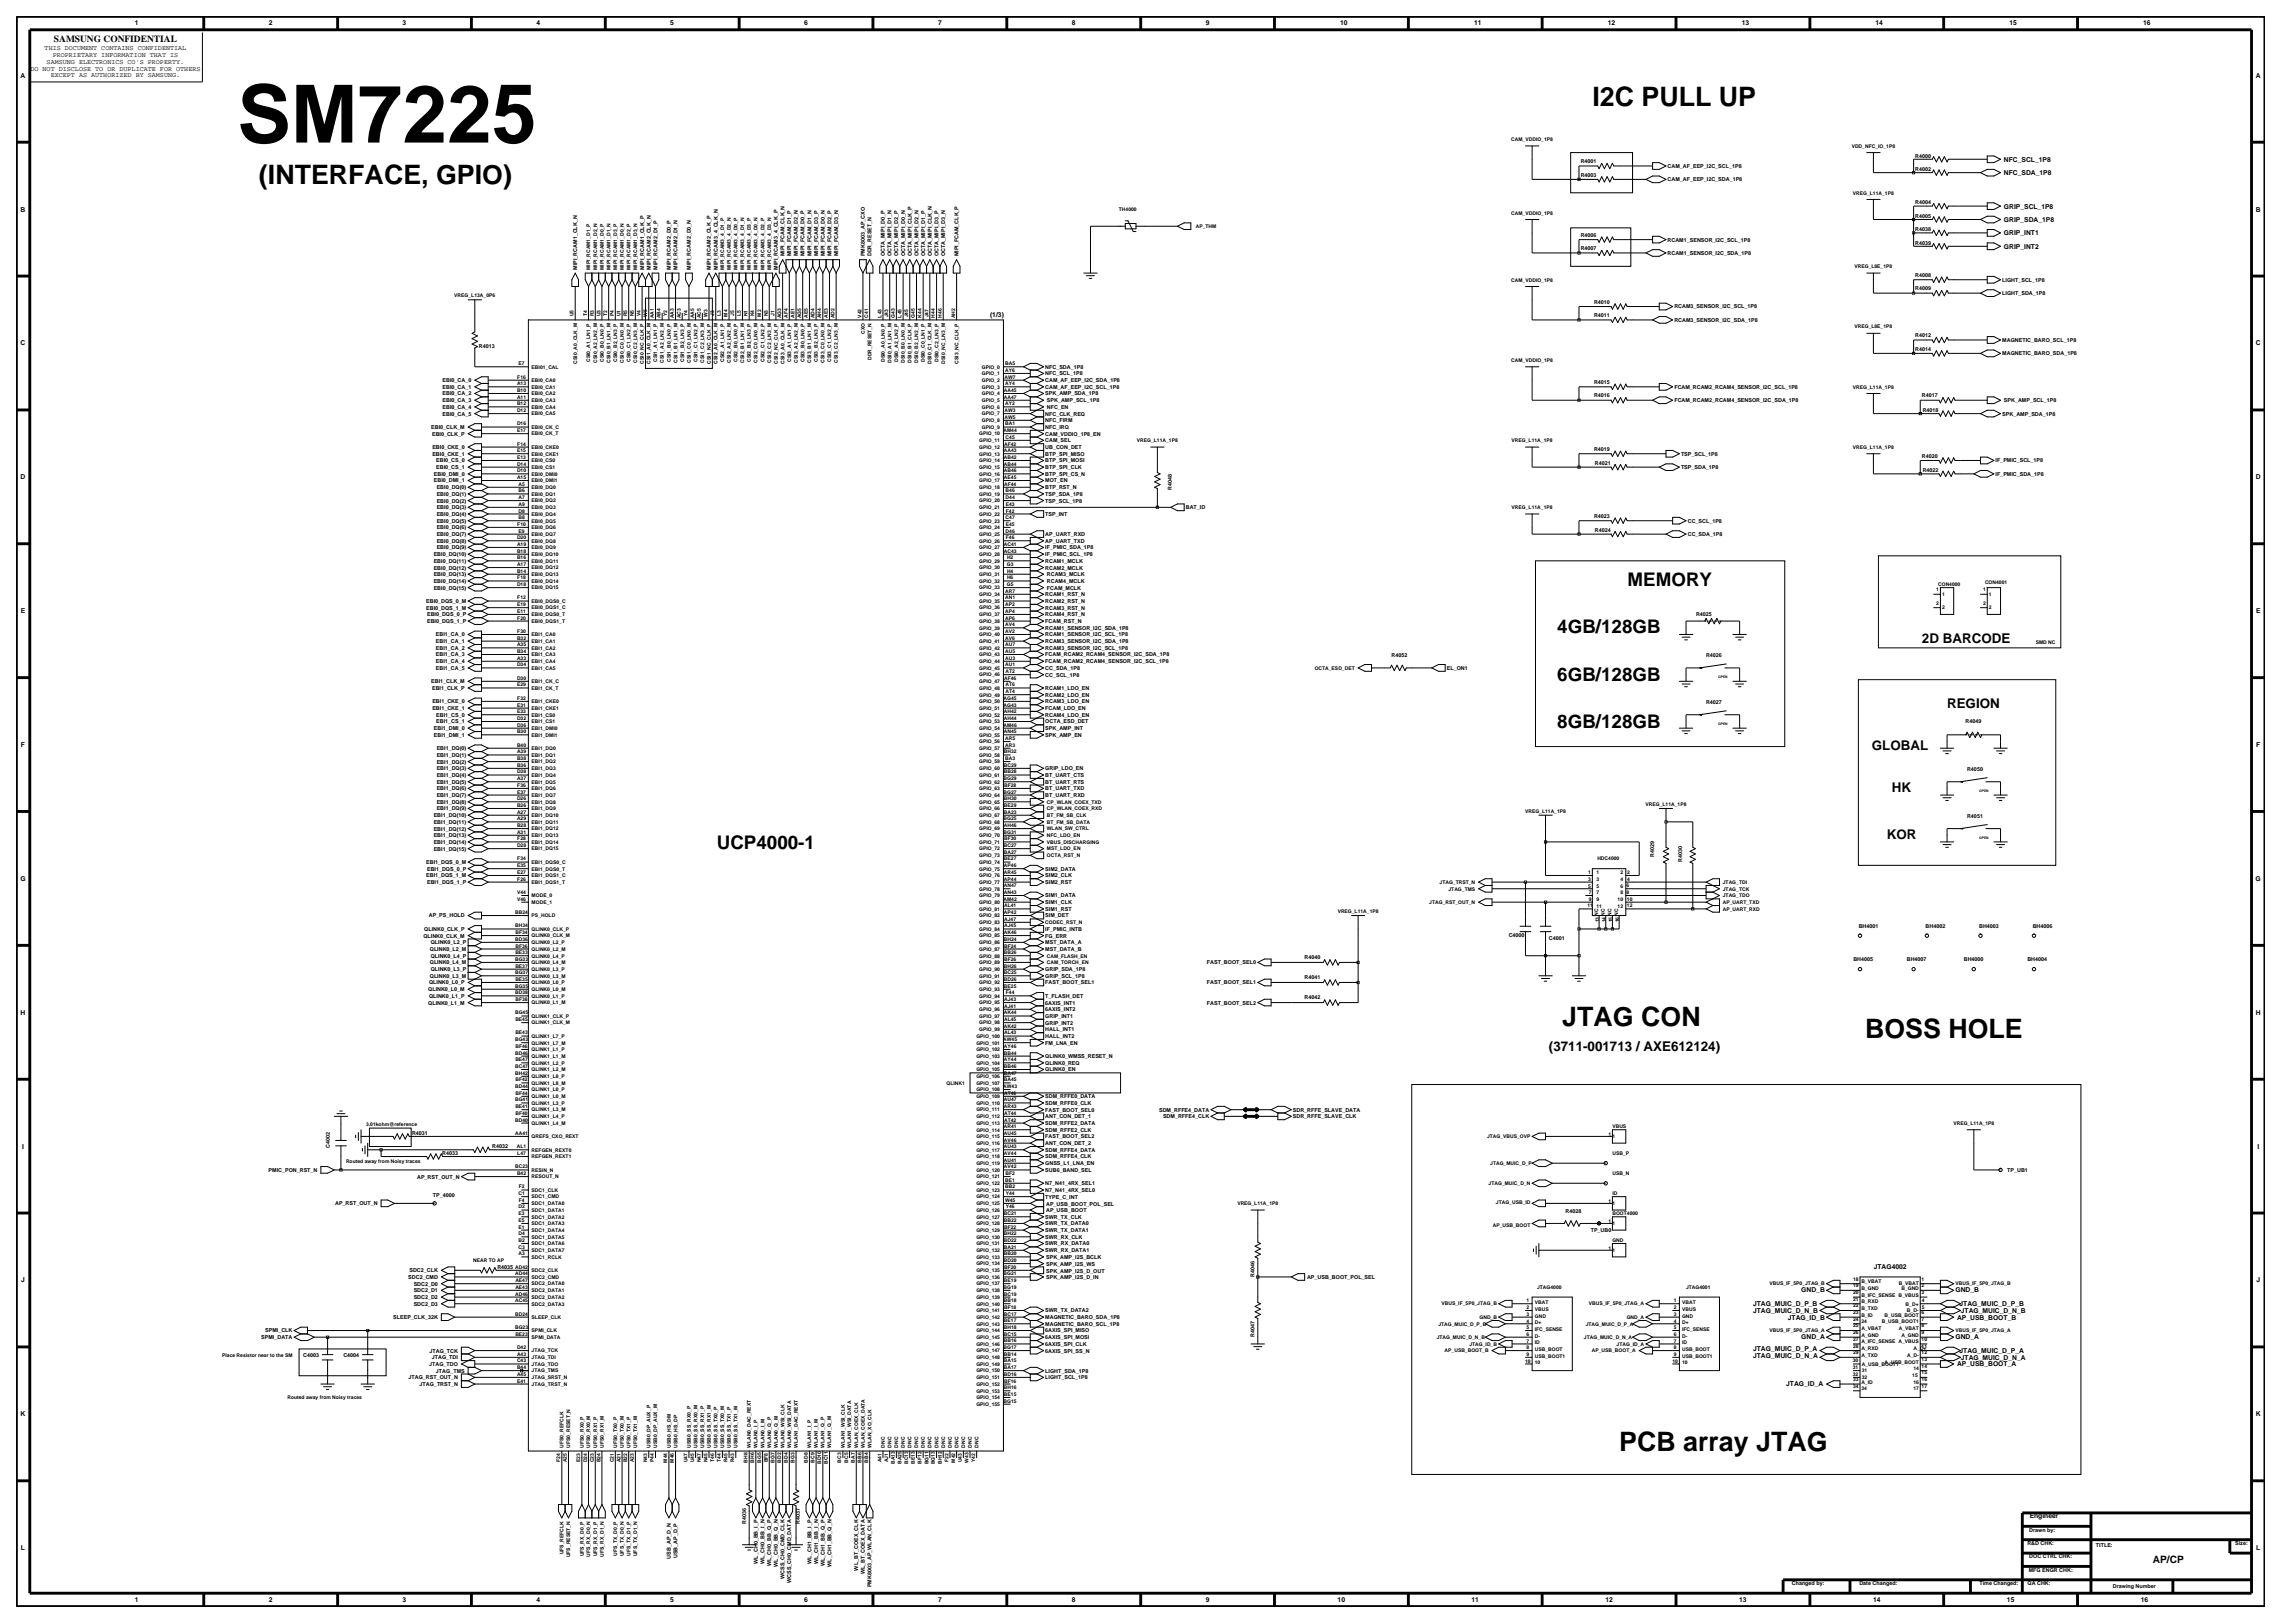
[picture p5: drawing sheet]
<svg xmlns="http://www.w3.org/2000/svg" width="420mm" height="297mm" viewBox="0 0 420 297" stroke-linecap="round" stroke-linejoin="round" font-family="sans-serif">
<defs><g id="words">
<text font-size="14.7" x="43.4" y="26.1">SM7225</text>
<g font-size="4.9">
<text x="291.4" y="19.3">I2C PULL UP</text>
<text x="47.4" y="33.7">(INTERFACE, GPIO)</text>
<text x="285.9" y="187.7">JTAG CON</text>
<text x="341.3" y="189.9">BOSS HOLE</text>
<text x="296.3" y="265.5">PCB array JTAG</text>
</g>
<g font-size="3.4">
<text x="297.9" y="107.2">MEMORY</text>
<text x="285" y="115.8">4GB/128GB</text>
<text x="285" y="124.7">6GB/128GB</text>
<text x="285" y="133.2">8GB/128GB</text>
<text x="131.2" y="155.3">UCP4000-1</text>
</g>
<g font-size="2.5">
<text x="351.7" y="117.6">2D BARCODE</text>
<text x="356.3" y="129.6">REGION</text>
<text x="342.5" y="137.2">GLOBAL</text>
<text x="346.2" y="144.9">HK</text>
<text x="345.3" y="153.5">KOR</text>
<text x="283.5" y="192.3">(3711-001713 / AXE612124)</text>
</g>
<text font-size="1.9" x="394" y="286">AP/CP</text>
<text font-size="1.7" x="9.9" y="7.7">SAMSUNG CONFIDENTIAL</text>
<g font-size="1.2">
<text x="24.7" y="4.7">1</text>
<text x="49.2" y="4.7">2</text>
<text x="73.7" y="4.7">3</text>
<text x="98.2" y="4.7">4</text>
<text x="122.7" y="4.7">5</text>
<text x="147.2" y="4.7">6</text>
<text x="171.7" y="4.7">7</text>
<text x="196.2" y="4.7">8</text>
<text x="220.7" y="4.7">9</text>
<text x="245.3" y="4.7">10</text>
<text x="269.8" y="4.7">11</text>
<text x="294.3" y="4.7">12</text>
<text x="318.7" y="4.7">13</text>
<text x="343.2" y="4.7">14</text>
<text x="367.7" y="4.7">15</text>
<text x="392.2" y="4.7">16</text>
<text x="8.2" y="9.2">THIS DOCUMENT CONTAINS CONFIDENTIAL</text>
<text x="8.5" y="11.7">SAMSUNG ELECTRONICS CO'S PROPERTY.</text>
<text x="9.6" y="10.5">PROPRIETARY INFORMATION THAT IS</text>
<text x="3.8" y="14.2">A</text>
<text x="5.6" y="12.9">DO NOT DISCLOSE TO OR DUPLICATE FOR OTHERS</text>
<text x="9.3" y="14.1">EXCEPT AS AUTHORIZED BY SAMSUNG.</text>
<text x="412.8" y="14.2">A</text>
<text x="366.7" y="29.6">NFC_SCL_1P8</text>
<text x="366.7" y="32">NFC_SDA_1P8</text>
<text x="3.8" y="38.7">B</text>
<text x="366.7" y="40.6">GRIP_SDA_1P8</text>
<text x="366.7" y="38.2">GRIP_SCL_1P8</text>
<text x="412.8" y="38.7">B</text>
<text x="366.7" y="45.5">GRIP_INT2</text>
<text x="366.7" y="43.1">GRIP_INT1</text>
<text x="181.2" y="57.9">(1/3)</text>
<text x="3.8" y="63.2">C</text>
<text x="412.8" y="63.2">C</text>
<text x="3.8" y="87.7">D</text>
<text x="412.8" y="87.7">D</text>
<text x="3.8" y="112.2">E</text>
<text x="412.9" y="112.2">E</text>
<text x="3.8" y="136.7">F</text>
<text x="412.9" y="136.7">F</text>
<text x="3.7" y="161.2">G</text>
<text x="412.8" y="161.2">G</text>
<text x="3.8" y="185.7">H</text>
<text x="412.8" y="185.7">H</text>
<text x="4" y="210.2">I</text>
<text x="413.1" y="210.2">I</text>
<text x="342.9" y="232.1">JTAG4002</text>
<text x="3.9" y="234.7">J</text>
<text x="320.8" y="239">JTAG_MUIC_D_P_B</text>
<text x="329.7" y="236.4">GND_B</text>
<text x="357.9" y="236.4">GND_B</text>
<text x="358.6" y="239">JTAG_MUIC_D_P_B</text>
<text x="412.9" y="234.7">J</text>
<text x="320.8" y="240.2">JTAG_MUIC_D_N_B</text>
<text x="327.2" y="241.6">JTAG_ID_B</text>
<text x="329.7" y="245">GND_A</text>
<text x="357.9" y="245">GND_A</text>
<text x="358.2" y="241.5">AP_USB_BOOT_B</text>
<text x="358.8" y="240.2">JTAG_MUIC_D_N_B</text>
<text x="320.8" y="247.3">JTAG_MUIC_D_P_A</text>
<text x="320.8" y="248.5">JTAG_MUIC_D_N_A</text>
<text x="358.2" y="250">AP_USB_BOOT_A</text>
<text x="358.6" y="247.6">JTAG_MUIC_D_P_A</text>
<text x="358.8" y="248.8">JTAG_MUIC_D_N_A</text>
<text x="326.9" y="253.5">JTAG_ID_A</text>
<text x="3.8" y="259.2">K</text>
<text x="412.8" y="259.2">K</text>
<text x="371.4" y="277.8">Engineer</text>
<text x="3.8" y="283.7">L</text>
<text x="412.9" y="283.7">L</text>
<text x="24.7" y="293.2">1</text>
<text x="49.2" y="293.2">2</text>
<text x="73.7" y="293.2">3</text>
<text x="98.2" y="293.2">4</text>
<text x="122.7" y="293.2">5</text>
<text x="147.2" y="293.2">6</text>
<text x="171.7" y="293.2">7</text>
<text x="196.2" y="293.2">8</text>
<text x="220.7" y="293.2">9</text>
<text x="244.8" y="293.2">10</text>
<text x="269.3" y="293.2">11</text>
<text x="293.8" y="293.2">12</text>
<text x="318.3" y="293.2">13</text>
<text x="342.8" y="293.2">14</text>
<text x="367.3" y="293.2">15</text>
<text x="391.8" y="293.2">16</text>
</g>
<g font-size="1">
<text x="289.3" y="29.8">R4001</text>
<text x="350.5" y="28.8">R4000</text>
<text x="289.3" y="32.3">R4003</text>
<text x="305.2" y="30.7">CAM_AF_EEP_I2C_SCL_1P8</text>
<text x="305.2" y="33.2">CAM_AF_EEP_I2C_SDA_1P8</text>
<text x="350.5" y="31.3">R4002</text>
<text x="350.5" y="37.4">R4004</text>
<text x="350.5" y="39.9">R4005</text>
<text x="143.6" y="46.9" transform="rotate(-90 143.6 46.9)">MIPI_FCAM_CLK_N</text>
<text x="144.8" y="46.9" transform="rotate(-90 144.8 46.9)">MIPI_FCAM_D1_P</text>
<text x="146" y="46.9" transform="rotate(-90 146 46.9)">MIPI_FCAM_D2_N</text>
<text x="147.3" y="46.9" transform="rotate(-90 147.3 46.9)">MIPI_FCAM_D0_P</text>
<text x="148.5" y="46.9" transform="rotate(-90 148.5 46.9)">MIPI_FCAM_D1_N</text>
<text x="149.7" y="46.9" transform="rotate(-90 149.7 46.9)">MIPI_FCAM_D3_P</text>
<text x="150.9" y="46.9" transform="rotate(-90 150.9 46.9)">MIPI_FCAM_D0_N</text>
<text x="152.2" y="46.9" transform="rotate(-90 152.2 46.9)">MIPI_FCAM_D2_P</text>
<text x="153.4" y="46.9" transform="rotate(-90 153.4 46.9)">MIPI_FCAM_D3_N</text>
<text x="158.3" y="46.9" transform="rotate(-90 158.3 46.9)">PMK8003_AP_CXO</text>
<text x="159.5" y="46.9" transform="rotate(-90 159.5 46.9)">DDR_RESET_N</text>
<text x="161.9" y="46.9" transform="rotate(-90 161.9 46.9)">OCTA_MIPI_D0_P</text>
<text x="163.2" y="46.9" transform="rotate(-90 163.2 46.9)">OCTA_MIPI_D1_N</text>
<text x="164.4" y="46.9" transform="rotate(-90 164.4 46.9)">OCTA_MIPI_D2_P</text>
<text x="165.6" y="46.9" transform="rotate(-90 165.6 46.9)">OCTA_MIPI_D0_N</text>
<text x="166.8" y="46.9" transform="rotate(-90 166.8 46.9)">OCTA_MIPI_CLK_P</text>
<text x="168.1" y="46.9" transform="rotate(-90 168.1 46.9)">OCTA_MIPI_D2_N</text>
<text x="169.3" y="46.9" transform="rotate(-90 169.3 46.9)">OCTA_MIPI_D1_P</text>
<text x="170.5" y="46.9" transform="rotate(-90 170.5 46.9)">OCTA_MIPI_CLK_N</text>
<text x="171.8" y="46.9" transform="rotate(-90 171.8 46.9)">OCTA_MIPI_D3_P</text>
<text x="173" y="46.9" transform="rotate(-90 173 46.9)">OCTA_MIPI_D3_N</text>
<text x="175.4" y="46.9" transform="rotate(-90 175.4 46.9)">MIPI_FCAM_CLK_P</text>
<text x="289.3" y="43.3">R4006</text>
<text x="289.3" y="45.8">R4007</text>
<text x="305.2" y="44.2">RCAM1_SENSOR_I2C_SCL_1P8</text>
<text x="305.2" y="46.6">RCAM1_SENSOR_I2C_SDA_1P8</text>
<text x="350.5" y="44.8">R4039</text>
<text x="350.5" y="42.3">R4038</text>
<text x="105.6" y="49.4" transform="rotate(-90 105.6 49.4)">MIPI_RCAM1_CLK_N</text>
<text x="117.9" y="49.4" transform="rotate(-90 117.9 49.4)">MIPI_RCAM1_CLK_P</text>
<text x="119.1" y="49.4" transform="rotate(-90 119.1 49.4)">MIPI_RCAM2_CLK_N</text>
<text x="120.3" y="49.4" transform="rotate(-90 120.3 49.4)">MIPI_RCAM2_D1_P</text>
<text x="122.8" y="49.4" transform="rotate(-90 122.8 49.4)">MIPI_RCAM2_D0_P</text>
<text x="124" y="49.4" transform="rotate(-90 124 49.4)">MIPI_RCAM2_D1_N</text>
<text x="126.4" y="49.4" transform="rotate(-90 126.4 49.4)">MIPI_RCAM2_D0_N</text>
<text x="130.1" y="49.4" transform="rotate(-90 130.1 49.4)">MIPI_RCAM2_CLK_P</text>
<text x="131.3" y="49.4" transform="rotate(-90 131.3 49.4)">MIPI_RCAM3_4_CLK_N</text>
<text x="142.3" y="49.4" transform="rotate(-90 142.3 49.4)">MIPI_RCAM3_4_CLK_P</text>
<text x="350.5" y="50.7">R4008</text>
<text x="350.5" y="53.1">R4009</text>
<text x="366.4" y="51.5">LIGHT_SCL_1P8</text>
<text x="366.4" y="54">LIGHT_SDA_1P8</text>
<text x="291.7" y="55.6">R4010</text>
<text x="291.7" y="58">R4011</text>
<text x="306.4" y="56.4">RCAM3_SENSOR_I2C_SCL_1P8</text>
<text x="306.4" y="58.9">RCAM3_SENSOR_I2C_SDA_1P8</text>
<text x="87.6" y="63.7">R4013</text>
<text x="350.5" y="64.1">R4014</text>
<text x="350.5" y="61.7">R4012</text>
<text x="366.4" y="62.6">MAGNETIC_BARO_SCL_1P8</text>
<text x="366.4" y="65">MAGNETIC_BARO_SDA_1P8</text>
<text x="81" y="71.1">EBI0_CA_1</text>
<text x="81" y="69.9">EBI0_CA_0</text>
<text x="191.3" y="69.9">CAM_AF_EEP_I2C_SDA_1P8</text>
<text x="191.3" y="68.7">NFC_SCL_1P8</text>
<text x="191.3" y="67.5">NFC_SDA_1P8</text>
<text x="191.3" y="71.1">CAM_AF_EEP_I2C_SCL_1P8</text>
<text x="291.7" y="70.3">R4015</text>
<text x="306.4" y="71.1">FCAM_RCAM2_RCAM4_SENSOR_I2C_SCL_1P8</text>
<text x="81" y="76">EBI0_CA_5</text>
<text x="81" y="74.8">EBI0_CA_4</text>
<text x="81" y="73.6">EBI0_CA_3</text>
<text x="81" y="72.4">EBI0_CA_2</text>
<text x="191.3" y="72.4">SPK_AMP_SDA_1P8</text>
<text x="191.3" y="76">NFC_CLK_REQ</text>
<text x="191.3" y="77.3">NFC_FIRM</text>
<text x="191.6" y="73.6">SPK_AMP_SCL_1P8</text>
<text x="191.6" y="74.8">NFC_EN</text>
<text x="291.7" y="72.7">R4016</text>
<text x="306.4" y="73.6">FCAM_RCAM2_RCAM4_SENSOR_I2C_SDA_1P8</text>
<text x="351.7" y="72.7">R4017</text>
<text x="351.9" y="75.4">R4018</text>
<text x="366.4" y="76">SPK_AMP_SDA_1P8</text>
<text x="366.7" y="73.6">SPK_AMP_SCL_1P8</text>
<text x="78.9" y="78.5">EBI0_CLK_M</text>
<text x="79.1" y="79.7">EBI0_CLK_P</text>
<text x="79.1" y="83.4">EBI0_CKE_1</text>
<text x="79.1" y="82.2">EBI0_CKE_0</text>
<text x="191.3" y="78.5">NFC_IRQ</text>
<text x="191.3" y="83.4">BTP_SPI_MISO</text>
<text x="191.3" y="79.7">CAM_VDDIO_1P8_EN</text>
<text x="191.3" y="82.2">UB_CON_DET</text>
<text x="191.3" y="80.9">CAM_SEL</text>
<text x="291.7" y="82.5">R4019</text>
<text x="307.6" y="83.4">TSP_SCL_1P8</text>
<text x="351.7" y="83.7">R4020</text>
<text x="79.4" y="87.1">EBI0_DMI_0</text>
<text x="79.4" y="88.3">EBI0_DMI_1</text>
<text x="79.8" y="84.6">EBI0_CS_0</text>
<text x="79.8" y="85.8">EBI0_CS_1</text>
<text x="79.9" y="89.5">EBI0_DQ(0)</text>
<text x="191.3" y="85.8">BTP_SPI_CLK</text>
<text x="191.3" y="87.1">BTP_SPI_CS_N</text>
<text x="191.3" y="84.6">BTP_SPI_MOSI</text>
<text x="191.3" y="89.5">BTP_RST_N</text>
<text x="191.3" y="88.3">MOT_EN</text>
<text x="214.5" y="89.6" transform="rotate(-90 214.5 89.6)">R4048</text>
<text x="291.9" y="85.2">R4021</text>
<text x="307.6" y="85.8">TSP_SDA_1P8</text>
<text x="351.9" y="86.4">R4022</text>
<text x="365.2" y="84.6">IF_PMIC_SCL_1P8</text>
<text x="365.2" y="87.1">IF_PMIC_SDA_1P8</text>
<text x="79.9" y="95.6">EBI0_DQ(5)</text>
<text x="79.9" y="94.4">EBI0_DQ(4)</text>
<text x="79.9" y="93.2">EBI0_DQ(3)</text>
<text x="79.9" y="92">EBI0_DQ(2)</text>
<text x="79.9" y="90.7">EBI0_DQ(1)</text>
<text x="191.3" y="92">TSP_SCL_1P8</text>
<text x="191.3" y="90.7">TSP_SDA_1P8</text>
<text x="191.3" y="94.4">TSP_INT</text>
<text x="217" y="93.2">BAT_ID</text>
<text x="291.7" y="94.8">R4023</text>
<text x="308.9" y="95.6">CC_SCL_1P8</text>
<text x="79.4" y="101.8">EBI0_DQ(10)</text>
<text x="79.9" y="99.3">EBI0_DQ(8)</text>
<text x="79.9" y="100.5">EBI0_DQ(9)</text>
<text x="79.9" y="96.9">EBI0_DQ(6)</text>
<text x="79.9" y="98.1">EBI0_DQ(7)</text>
<text x="191.3" y="99.3">AP_UART_TXD</text>
<text x="191.3" y="98.1">AP_UART_RXD</text>
<text x="191.3" y="101.8">IF_PMIC_SCL_1P8</text>
<text x="191.3" y="100.5">IF_PMIC_SDA_1P8</text>
<text x="291.9" y="97.4">R4024</text>
<text x="308.9" y="98.1">CC_SDA_1P8</text>
<text x="79.4" y="107.9">EBI0_DQ(15)</text>
<text x="79.4" y="103">EBI0_DQ(11)</text>
<text x="79.4" y="105.4">EBI0_DQ(13)</text>
<text x="79.4" y="104.2">EBI0_DQ(12)</text>
<text x="79.4" y="106.7">EBI0_DQ(14)</text>
<text x="191.3" y="104.2">RCAM2_MCLK</text>
<text x="191.3" y="103">RCAM1_MCLK</text>
<text x="191.6" y="105.4">RCAM3_MCLK</text>
<text x="191.6" y="106.7">RCAM4_MCLK</text>
<text x="191.6" y="107.9">FCAM_MCLK</text>
<text x="78" y="111.6">EBI0_DQS_1_M</text>
<text x="78" y="110.3">EBI0_DQS_0_M</text>
<text x="78.2" y="112.8">EBI0_DQS_0_P</text>
<text x="191.3" y="112.8">RCAM4_RST_N</text>
<text x="191.3" y="111.6">RCAM3_RST_N</text>
<text x="191.3" y="110.3">RCAM2_RST_N</text>
<text x="191.3" y="109.1">RCAM1_RST_N</text>
<text x="310.4" y="112.7">R4025</text>
<text x="78.2" y="114">EBI0_DQS_1_P</text>
<text x="79.8" y="116.5">EBI1_CA_0</text>
<text x="79.8" y="117.7">EBI1_CA_1</text>
<text x="79.8" y="118.9">EBI1_CA_2</text>
<text x="191.3" y="118.9">RCAM3_SENSOR_I2C_SCL_1P8</text>
<text x="191.3" y="117.7">RCAM3_SENSOR_I2C_SDA_1P8</text>
<text x="191.3" y="116.5">RCAM1_SENSOR_I2C_SCL_1P8</text>
<text x="191.3" y="115.2">RCAM1_SENSOR_I2C_SDA_1P8</text>
<text x="191.3" y="114">FCAM_RST_N</text>
<text x="78.9" y="125">EBI1_CLK_M</text>
<text x="79.8" y="121.4">EBI1_CA_4</text>
<text x="79.8" y="122.6">EBI1_CA_5</text>
<text x="79.8" y="120.1">EBI1_CA_3</text>
<text x="191.3" y="123.8">CC_SCL_1P8</text>
<text x="191.3" y="122.6">CC_SDA_1P8</text>
<text x="191.3" y="121.4">FCAM_RCAM2_RCAM4_SENSOR_I2C_SCL_1P8</text>
<text x="191.3" y="120.1">FCAM_RCAM2_RCAM4_SENSOR_I2C_SDA_1P8</text>
<text x="254.7" y="120.3">R4052</text>
<text x="264.8" y="122.6">EL_ON1</text>
<text x="312.2" y="120.3">R4026</text>
<text x="79.1" y="126.2">EBI1_CLK_P</text>
<text x="79.1" y="129.9">EBI1_CKE_1</text>
<text x="79.1" y="128.7">EBI1_CKE_0</text>
<text x="79.8" y="131.1">EBI1_CS_0</text>
<text x="191.3" y="131.1">RCAM4_LDO_EN</text>
<text x="191.3" y="126.2">RCAM1_LDO_EN</text>
<text x="191.3" y="129.9">FCAM_LDO_EN</text>
<text x="191.3" y="128.7">RCAM3_LDO_EN</text>
<text x="191.3" y="127.5">RCAM2_LDO_EN</text>
<text x="312.2" y="128.8">R4027</text>
<text x="79.4" y="134.8">EBI1_DMI_1</text>
<text x="79.4" y="133.6">EBI1_DMI_0</text>
<text x="79.8" y="132.4">EBI1_CS_1</text>
<text x="79.9" y="137.3">EBI1_DQ(0)</text>
<text x="191.3" y="132.4">OCTA_ESD_DET</text>
<text x="191.3" y="134.8">SPK_AMP_EN</text>
<text x="191.3" y="133.6">SPK_AMP_INT</text>
<text x="359.7" y="132.3">R4049</text>
<text x="79.9" y="138.5">EBI1_DQ(1)</text>
<text x="79.9" y="143.4">EBI1_DQ(5)</text>
<text x="79.9" y="142.2">EBI1_DQ(4)</text>
<text x="79.9" y="141">EBI1_DQ(3)</text>
<text x="79.9" y="139.7">EBI1_DQ(2)</text>
<text x="191.3" y="143.4">BT_UART_RTS</text>
<text x="191.3" y="142.2">BT_UART_CTS</text>
<text x="191.3" y="141">GRIP_LDO_EN</text>
<text x="360" y="141.1">R4050</text>
<text x="79.4" y="149.5">EBI1_DQ(10)</text>
<text x="79.9" y="148.3">EBI1_DQ(9)</text>
<text x="79.9" y="144.6">EBI1_DQ(6)</text>
<text x="79.9" y="145.8">EBI1_DQ(7)</text>
<text x="79.9" y="147.1">EBI1_DQ(8)</text>
<text x="191.3" y="145.8">BT_UART_RXD</text>
<text x="191.3" y="144.6">BT_UART_TXD</text>
<text x="360" y="149.6">R4051</text>
<text x="79.4" y="152">EBI1_DQ(12)</text>
<text x="79.4" y="154.4">EBI1_DQ(14)</text>
<text x="79.4" y="155.6">EBI1_DQ(15)</text>
<text x="79.4" y="150.7">EBI1_DQ(11)</text>
<text x="79.4" y="153.2">EBI1_DQ(13)</text>
<text x="78" y="160.6">EBI1_DQS_1_M</text>
<text x="78" y="158.1">EBI1_DQS_0_M</text>
<text x="78.2" y="161.8">EBI1_DQS_1_P</text>
<text x="78.2" y="159.3">EBI1_DQS_0_P</text>
<text x="191.3" y="161.8">SIM2_RST</text>
<text x="191.3" y="160.6">SIM2_CLK</text>
<text x="191.3" y="159.3">SIM2_DATA</text>
<text x="302.7" y="156.8" transform="rotate(-90 302.7 156.8)">R4029</text>
<text x="307.8" y="157.7" transform="rotate(-90 307.8 157.7)">R4030</text>
<text x="78.5" y="167.9">AP_PS_HOLD</text>
<text x="191.3" y="164.2">SIM1_DATA</text>
<text x="191.3" y="167.9">SIM_DET</text>
<text x="191.3" y="166.7">SIM1_RST</text>
<text x="191.3" y="165.4">SIM1_CLK</text>
<text x="77.5" y="171.6">QLINK0_CLK_M</text>
<text x="77.6" y="170.3">QLINK0_CLK_P</text>
<text x="78.8" y="172.8">QLINK0_L2_P</text>
<text x="191.3" y="171.6">FG_ERR</text>
<text x="191.3" y="170.3">IF_PMIC_INTB</text>
<text x="191.3" y="172.8">MST_DATA_A</text>
<text x="276.1" y="171.5">C4000</text>
<text x="283.5" y="172.1">C4001</text>
<text x="340.2" y="169.8">BH4001</text>
<text x="352.4" y="169.8">BH4002</text>
<text x="362.2" y="169.8">BH4003</text>
<text x="372" y="169.8">BH4006</text>
<text x="78.7" y="178.9">QLINK0_L3_M</text>
<text x="78.7" y="176.5">QLINK0_L4_M</text>
<text x="78.7" y="174">QLINK0_L2_M</text>
<text x="78.8" y="177.7">QLINK0_L3_P</text>
<text x="78.8" y="175.2">QLINK0_L4_P</text>
<text x="191.3" y="177.7">GRIP_SDA_1P8</text>
<text x="191.3" y="178.9">GRIP_SCL_1P8</text>
<text x="191.3" y="174">MST_DATA_B</text>
<text x="220.9" y="176.5">FAST_BOOT_SEL0</text>
<text x="238.8" y="175.5">R4040</text>
<text x="238.8" y="179.2">R4041</text>
<text x="339.2" y="175.8">BH4005</text>
<text x="349" y="175.8">BH4007</text>
<text x="359.4" y="175.8">BH4000</text>
<text x="371" y="175.8">BH4004</text>
<text x="78.4" y="183.8">QLINK0_L1_M</text>
<text x="78.4" y="181.4">QLINK0_L0_M</text>
<text x="78.5" y="180.1">QLINK0_L0_P</text>
<text x="78.5" y="182.6">QLINK0_L1_P</text>
<text x="191.3" y="180.1">FAST_BOOT_SEL1</text>
<text x="191.3" y="182.6">T_FLASH_DET</text>
<text x="191.3" y="185">6AXIS_INT2</text>
<text x="191.3" y="183.8">6AXIS_INT1</text>
<text x="220.9" y="180.1">FAST_BOOT_SEL1</text>
<text x="220.9" y="183.8">FAST_BOOT_SEL2</text>
<text x="238.8" y="182.8">R4042</text>
<text x="191.3" y="191.2">FM_LNA_EN</text>
<text x="191.3" y="187.5">GRIP_INT2</text>
<text x="191.3" y="186.3">GRIP_INT1</text>
<text x="191.3" y="189.9">HALL_INT2</text>
<text x="191.3" y="188.7">HALL_INT1</text>
<text x="191.3" y="196.1">QLINK0_EN</text>
<text x="191.3" y="194.8">QLINK0_REQ</text>
<text x="191.3" y="193.6">QLINK0_WMSS_RESET_N</text>
<text x="191.3" y="203.4">FAST_BOOT_SEL0</text>
<text x="191.3" y="201">SDM_RFFE0_DATA</text>
<text x="191.3" y="202.2">SDM_RFFE0_CLK</text>
<text x="212.1" y="203.4">SDM_RFFE4_DATA</text>
<text x="236.6" y="203.4">SDR_RFFE_SLAVE_DATA</text>
<text x="75.4" y="207.6">R4031</text>
<text x="191.3" y="209.5">ANT_CON_DET_2</text>
<text x="191.3" y="204.6">ANT_CON_DET_1</text>
<text x="191.3" y="205.9">SDM_RFFE2_DATA</text>
<text x="191.3" y="207.1">SDM_RFFE2_CLK</text>
<text x="191.3" y="208.3">FAST_BOOT_SEL2</text>
<text x="212.8" y="204.6">SDM_RFFE4_CLK</text>
<text x="236.6" y="204.6">SDR_RFFE_SLAVE_CLK</text>
<text x="49.2" y="214.4">PMIC_PON_RST_N</text>
<text x="60.3" y="210.1" transform="rotate(-90 60.3 210.1)">C4002</text>
<text x="76.3" y="215.7">AP_RST_OUT_N</text>
<text x="80.9" y="211.3">R4033</text>
<text x="90.1" y="210.1">R4032</text>
<text x="191.3" y="214.4">SUB6_BAND_SEL</text>
<text x="191.3" y="210.8">SDM_RFFE4_DATA</text>
<text x="191.3" y="212">SDM_RFFE4_CLK</text>
<text x="191.3" y="213.2">GNSS_L1_LNA_EN</text>
<text x="367.3" y="214.4">TP_UB1</text>
<text x="61.3" y="220.6">AP_RST_OUT_N</text>
<text x="79.2" y="219">TP_4000</text>
<text x="191.3" y="216.9">N7_N41_4RX_SEL1</text>
<text x="191.3" y="218.1">N7_N41_4RX_SEL0</text>
<text x="191.3" y="219.3">TYPE_C_INT</text>
<text x="191.5" y="220.6">AP_USB_BOOT_POL_SEL</text>
<text x="191.5" y="221.9">AP_USB_BOOT</text>
<text x="286.5" y="221.9">R4028</text>
<text x="191.3" y="224.2">SWR_TX_DATA0</text>
<text x="191.3" y="225.4">SWR_TX_DATA1</text>
<text x="191.3" y="223">SWR_TX_CLK</text>
<text x="191.3" y="227.9">SWR_RX_DATA0</text>
<text x="191.3" y="226.7">SWR_RX_CLK</text>
<text x="291.1" y="225.4">TP_UB0</text>
<text x="74.9" y="232.8">SDC2_CLK</text>
<text x="91" y="232.1">R4035 AD42</text>
<text x="191.3" y="229.1">SWR_RX_DATA1</text>
<text x="191.5" y="230.4">SPK_AMP_I2S_BCLK</text>
<text x="191.5" y="231.7">SPK_AMP_I2S_WS</text>
<text x="191.5" y="232.9">SPK_AMP_I2S_D_OUT</text>
<text x="229.6" y="233.7" transform="rotate(-90 229.6 233.7)">R4046</text>
<text x="74.7" y="234">SDC2_CMD</text>
<text x="75.7" y="235.3">SDC2_D0</text>
<text x="75.7" y="238.9">SDC2_D3</text>
<text x="75.7" y="237.7">SDC2_D2</text>
<text x="75.7" y="236.5">SDC2_D1</text>
<text x="191.5" y="234.1">SPK_AMP_I2S_D_IN</text>
<text x="239.2" y="234.1">AP_USB_BOOT_POL_SEL</text>
<text x="47.8" y="245">SPMI_DATA</text>
<text x="48.5" y="243.8">SPMI_CLK</text>
<text x="72" y="241.4">SLEEP_CLK_32K</text>
<text x="191.3" y="243.8">6AXIS_SPI_MISO</text>
<text x="191.3" y="245">6AXIS_SPI_MOSI</text>
<text x="191.3" y="242.6">MAGNETIC_BARO_SCL_1P8</text>
<text x="191.3" y="241.4">MAGNETIC_BARO_SDA_1P8</text>
<text x="191.3" y="240.2">SWR_TX_DATA2</text>
<text x="229.6" y="244.7" transform="rotate(-90 229.6 244.7)">R4047</text>
<text x="55.5" y="248.4">C4003</text>
<text x="62.8" y="248.4">C4004</text>
<text x="78.6" y="249.9">JTAG_TDO</text>
<text x="78.6" y="247.5">JTAG_TCK</text>
<text x="79" y="248.7">JTAG_TDI</text>
<text x="79.8" y="251.2">JTAG_TMS</text>
<text x="191.3" y="251.2">LIGHT_SDA_1P8</text>
<text x="191.3" y="246.3">6AXIS_SPI_CLK</text>
<text x="191.3" y="247.5">6AXIS_SPI_SS_N</text>
<text x="74.8" y="252.4">JTAG_RST_OUT_N</text>
<text x="76.8" y="253.6">JTAG_TRST_N</text>
<text x="191.3" y="252.4">LIGHT_SCL_1P8</text>
<text x="136.6" y="278.8" transform="rotate(-90 136.6 278.8)">R4036</text>
<text x="146.4" y="278.8" transform="rotate(-90 146.4 278.8)">R4037</text>
<text x="371.4" y="280.2">Drawn by:</text>
<text x="122.8" y="285.2" transform="rotate(-90 122.8 285.2)">USB_AP_D_N</text>
<text x="124" y="285.2" transform="rotate(-90 124 285.2)">USB_AP_D_P</text>
<text x="138.7" y="286.1" transform="rotate(-90 138.7 286.1)">WL_CH0_BB_I_P</text>
<text x="139.9" y="286.2" transform="rotate(-90 139.9 286.2)">WL_CH0_BB_I_N</text>
<text x="141.1" y="286.6" transform="rotate(-90 141.1 286.6)">WL_CH0_BB_Q_P</text>
<text x="142.3" y="286.7" transform="rotate(-90 142.3 286.7)">WL_CH0_BB_Q_N</text>
<text x="148.5" y="286.1" transform="rotate(-90 148.5 286.1)">WL_CH1_BB_I_P</text>
<text x="149.7" y="286.2" transform="rotate(-90 149.7 286.2)">WL_CH1_BB_I_N</text>
<text x="150.9" y="286.6" transform="rotate(-90 150.9 286.6)">WL_CH1_BB_Q_P</text>
<text x="152.2" y="286.7" transform="rotate(-90 152.2 286.7)">WL_CH1_BB_Q_N</text>
<text x="157.1" y="287.4" transform="rotate(-90 157.1 287.4)">WL_BT_COEX_CLK</text>
<text x="371" y="282.7">R&amp;D CHK:</text>
<text x="371.3" y="287.6">MFG ENGR CHK:</text>
<text x="371.4" y="285.2">DOC CTRL CHK:</text>
<text x="383.6" y="283">TITLE:</text>
<text x="409.1" y="282.7">Size:</text>
<text x="143.6" y="288.9" transform="rotate(-90 143.6 288.9)">WCSS_CH0_CMD_CLK</text>
<text x="144.8" y="289.6" transform="rotate(-90 144.8 289.6)">WCSS_CH0_CMD_DATA</text>
<text x="158.3" y="288.1" transform="rotate(-90 158.3 288.1)">WL_BT_COEX_DATA</text>
<text x="159.5" y="290.5" transform="rotate(-90 159.5 290.5)">PMK8003_AP_WLAN_CLK</text>
<text x="327.9" y="290.1">Changed by:</text>
<text x="340.3" y="290.1">Date Changed:</text>
<text x="362.2" y="290.1">Time Changed:</text>
<text x="371.1" y="290.1">QA CHK:</text>
<text x="386.7" y="290.6">Drawing Number</text>
</g>
<g font-size=".9">
<text x="276.6" y="25.8">CAM_VDDIO_1P8</text>
<text x="338.9" y="27">VDD_NFC_IO_1P8</text>
<text x="339.1" y="35.6">VREG_L11A_1P8</text>
<text x="204.8" y="38.6">TH4000</text>
<text x="218.8" y="41.7">AP_THM</text>
<text x="276.6" y="39.3">CAM_VDDIO_1P8</text>
<text x="108" y="49.4" transform="rotate(-90 108 49.4)">MIPI_RCAM1_D1_P</text>
<text x="109.3" y="49.4" transform="rotate(-90 109.3 49.4)">MIPI_RCAM1_D2_N</text>
<text x="110.5" y="49.4" transform="rotate(-90 110.5 49.4)">MIPI_RCAM1_D0_P</text>
<text x="111.7" y="49.4" transform="rotate(-90 111.7 49.4)">MIPI_RCAM1_D1_N</text>
<text x="112.9" y="49.4" transform="rotate(-90 112.9 49.4)">MIPI_RCAM1_D3_P</text>
<text x="114.2" y="49.4" transform="rotate(-90 114.2 49.4)">MIPI_RCAM1_D0_N</text>
<text x="115.4" y="49.4" transform="rotate(-90 115.4 49.4)">MIPI_RCAM1_D2_P</text>
<text x="116.6" y="49.4" transform="rotate(-90 116.6 49.4)">MIPI_RCAM1_D3_N</text>
<text x="132.5" y="49.4" transform="rotate(-90 132.5 49.4)">MIPI_RCAM3_4_D1_P</text>
<text x="133.7" y="49.4" transform="rotate(-90 133.7 49.4)">MIPI_RCAM3_4_D2_N</text>
<text x="135" y="49.4" transform="rotate(-90 135 49.4)">MIPI_RCAM3_4_D0_P</text>
<text x="136.2" y="49.4" transform="rotate(-90 136.2 49.4)">MIPI_RCAM3_4_D1_N</text>
<text x="137.4" y="49.4" transform="rotate(-90 137.4 49.4)">MIPI_RCAM3_4_D3_P</text>
<text x="138.7" y="49.4" transform="rotate(-90 138.7 49.4)">MIPI_RCAM3_4_D0_N</text>
<text x="139.9" y="49.4" transform="rotate(-90 139.9 49.4)">MIPI_RCAM3_4_D2_P</text>
<text x="141.1" y="49.4" transform="rotate(-90 141.1 49.4)">MIPI_RCAM3_4_D3_N</text>
<text x="276.6" y="51.5">CAM_VDDIO_1P8</text>
<text x="339.4" y="49.1">VREG_L8E_1P8</text>
<text x="83.1" y="54.3">VREG_L13A_0P6</text>
<text x="105" y="57.9" transform="rotate(-90 105 57.9)">U5</text>
<text x="107.4" y="57.8" transform="rotate(-90 107.4 57.8)">T4</text>
<text x="108.6" y="57.9" transform="rotate(-90 108.6 57.9)">R3</text>
<text x="109.9" y="57.9" transform="rotate(-90 109.9 57.9)">U3</text>
<text x="111.1" y="57.8" transform="rotate(-90 111.1 57.8)">T2</text>
<text x="112.3" y="57.9" transform="rotate(-90 112.3 57.9)">P4</text>
<text x="113.6" y="57.9" transform="rotate(-90 113.6 57.9)">U1</text>
<text x="114.8" y="57.9" transform="rotate(-90 114.8 57.9)">R5</text>
<text x="116" y="57.9" transform="rotate(-90 116 57.9)">N5</text>
<text x="117.2" y="57.9" transform="rotate(-90 117.2 57.9)">V4</text>
<text x="118.5" y="58" transform="rotate(-90 118.5 58)">W5</text>
<text x="119.7" y="58.2" transform="rotate(-90 119.7 58.2)">AA1</text>
<text x="120.9" y="58.2" transform="rotate(-90 120.9 58.2)">AB4</text>
<text x="122.1" y="57.9" transform="rotate(-90 122.1 57.9)">Y2</text>
<text x="123.3" y="58.2" transform="rotate(-90 123.3 58.2)">AA3</text>
<text x="124.6" y="58.2" transform="rotate(-90 124.6 58.2)">AC3</text>
<text x="125.8" y="57.9" transform="rotate(-90 125.8 57.9)">Y4</text>
<text x="127" y="58.2" transform="rotate(-90 127 58.2)">AA5</text>
<text x="128.2" y="58.2" transform="rotate(-90 128.2 58.2)">AC5</text>
<text x="129.5" y="58" transform="rotate(-90 129.5 58)">W3</text>
<text x="130.7" y="57.8" transform="rotate(-90 130.7 57.8)">J3</text>
<text x="131.9" y="57.8" transform="rotate(-90 131.9 57.8)">L3</text>
<text x="133.2" y="57.9" transform="rotate(-90 133.2 57.9)">M4</text>
<text x="134.4" y="57.8" transform="rotate(-90 134.4 57.8)">J5</text>
<text x="135.6" y="57.8" transform="rotate(-90 135.6 57.8)">L5</text>
<text x="136.8" y="57.9" transform="rotate(-90 136.8 57.9)">N1</text>
<text x="138" y="57.9" transform="rotate(-90 138 57.9)">K4</text>
<text x="139.3" y="57.9" transform="rotate(-90 139.3 57.9)">M2</text>
<text x="140.5" y="57.9" transform="rotate(-90 140.5 57.9)">N3</text>
<text x="141.7" y="57.8" transform="rotate(-90 141.7 57.8)">J1</text>
<text x="142.9" y="58.3" transform="rotate(-90 142.9 58.3)">AG3</text>
<text x="144.2" y="58.2" transform="rotate(-90 144.2 58.2)">AF4</text>
<text x="145.4" y="58.2" transform="rotate(-90 145.4 58.2)">AE1</text>
<text x="146.6" y="58.3" transform="rotate(-90 146.6 58.3)">AG5</text>
<text x="147.8" y="58.2" transform="rotate(-90 147.8 58.2)">AE5</text>
<text x="149.1" y="58.2" transform="rotate(-90 149.1 58.2)">AD4</text>
<text x="150.3" y="58.2" transform="rotate(-90 150.3 58.2)">AH4</text>
<text x="151.5" y="58.2" transform="rotate(-90 151.5 58.2)">AE3</text>
<text x="152.7" y="58.2" transform="rotate(-90 152.7 58.2)">AD2</text>
<text x="157.6" y="58.1" transform="rotate(-90 157.6 58.1)">V42</text>
<text x="158.9" y="58.2" transform="rotate(-90 158.9 58.2)">C41</text>
<text x="161.3" y="58.1" transform="rotate(-90 161.3 58.1)">L43</text>
<text x="162.5" y="58.1" transform="rotate(-90 162.5 58.1)">J43</text>
<text x="163.8" y="58.2" transform="rotate(-90 163.8 58.2)">G43</text>
<text x="165" y="58.1" transform="rotate(-90 165 58.1)">L45</text>
<text x="166.2" y="58.1" transform="rotate(-90 166.2 58.1)">J45</text>
<text x="167.4" y="58.2" transform="rotate(-90 167.4 58.2)">G45</text>
<text x="168.7" y="58.2" transform="rotate(-90 168.7 58.2)">K44</text>
<text x="169.9" y="58.1" transform="rotate(-90 169.9 58.1)">J47</text>
<text x="171.1" y="58.2" transform="rotate(-90 171.1 58.2)">H44</text>
<text x="172.3" y="58.2" transform="rotate(-90 172.3 58.2)">H46</text>
<text x="174.8" y="58.2" transform="rotate(-90 174.8 58.2)">AH2</text>
<text x="158.3" y="61.1" transform="rotate(-90 158.3 61.1)">CXO</text>
<text x="159.5" y="65.9" transform="rotate(-90 159.5 65.9)">DDR_RESET_N</text>
<text x="339.4" y="60.1">VREG_L8E_1P8</text>
<text x="94.6" y="71.7">B10</text>
<text x="94.6" y="70.5">A13</text>
<text x="94.7" y="69.3">F16</text>
<text x="94.9" y="66.8">E7</text>
<text x="97.3" y="69.9">EBI0_CA0</text>
<text x="97.3" y="67.4">EBI01_CAL</text>
<text x="97.3" y="71.1">EBI0_CA1</text>
<text x="105.6" y="66.5" transform="rotate(-90 105.6 66.5)">CSI0_A0_CLK_M</text>
<text x="108" y="66.2" transform="rotate(-90 108 66.2)">CSI0_A1_LN1_P</text>
<text x="109.3" y="66.4" transform="rotate(-90 109.3 66.4)">CSI0_A2_LN2_M</text>
<text x="110.5" y="66.2" transform="rotate(-90 110.5 66.2)">CSI0_B0_LN0_P</text>
<text x="111.7" y="66.4" transform="rotate(-90 111.7 66.4)">CSI0_B1_LN1_M</text>
<text x="112.9" y="66.2" transform="rotate(-90 112.9 66.2)">CSI0_B2_LN3_P</text>
<text x="114.2" y="66.4" transform="rotate(-90 114.2 66.4)">CSI0_C0_LN0_M</text>
<text x="115.4" y="66.2" transform="rotate(-90 115.4 66.2)">CSI0_C1_LN2_P</text>
<text x="116.6" y="66.4" transform="rotate(-90 116.6 66.4)">CSI0_C2_LN3_M</text>
<text x="117.8" y="66.5" transform="rotate(-90 117.8 66.5)">CSI0_NC_CLK_P</text>
<text x="119.1" y="66.5" transform="rotate(-90 119.1 66.5)">CSI1_A0_CLK_M</text>
<text x="120.3" y="66.2" transform="rotate(-90 120.3 66.2)">CSI1_A1_LN1_P</text>
<text x="121.5" y="66.4" transform="rotate(-90 121.5 66.4)">CSI1_A2_LN2_M</text>
<text x="122.7" y="66.2" transform="rotate(-90 122.7 66.2)">CSI1_B0_LN0_P</text>
<text x="124" y="66.4" transform="rotate(-90 124 66.4)">CSI1_B1_LN1_M</text>
<text x="125.2" y="66.2" transform="rotate(-90 125.2 66.2)">CSI1_B2_LN3_P</text>
<text x="126.4" y="66.4" transform="rotate(-90 126.4 66.4)">CSI1_C0_LN0_M</text>
<text x="127.6" y="66.2" transform="rotate(-90 127.6 66.2)">CSI1_C1_LN2_P</text>
<text x="128.9" y="66.4" transform="rotate(-90 128.9 66.4)">CSI1_C2_LN3_M</text>
<text x="130.1" y="66.5" transform="rotate(-90 130.1 66.5)">CSI1_NC_CLK_P</text>
<text x="131.3" y="66.5" transform="rotate(-90 131.3 66.5)">CSI2_A0_CLK_M</text>
<text x="132.5" y="66.2" transform="rotate(-90 132.5 66.2)">CSI2_A1_LN1_P</text>
<text x="133.7" y="66.4" transform="rotate(-90 133.7 66.4)">CSI2_A2_LN2_M</text>
<text x="135" y="66.2" transform="rotate(-90 135 66.2)">CSI2_B0_LN0_P</text>
<text x="136.2" y="66.4" transform="rotate(-90 136.2 66.4)">CSI2_B1_LN1_M</text>
<text x="137.4" y="66.2" transform="rotate(-90 137.4 66.2)">CSI2_B2_LN3_P</text>
<text x="138.7" y="66.4" transform="rotate(-90 138.7 66.4)">CSI2_C0_LN0_M</text>
<text x="139.9" y="66.2" transform="rotate(-90 139.9 66.2)">CSI2_C1_LN2_P</text>
<text x="141.1" y="66.4" transform="rotate(-90 141.1 66.4)">CSI2_C2_LN3_M</text>
<text x="142.3" y="66.5" transform="rotate(-90 142.3 66.5)">CSI2_NC_CLK_P</text>
<text x="143.6" y="66.5" transform="rotate(-90 143.6 66.5)">CSI3_A0_CLK_M</text>
<text x="144.8" y="66.2" transform="rotate(-90 144.8 66.2)">CSI3_A1_LN1_P</text>
<text x="146" y="66.4" transform="rotate(-90 146 66.4)">CSI3_A2_LN2_M</text>
<text x="147.2" y="66.2" transform="rotate(-90 147.2 66.2)">CSI3_B0_LN0_P</text>
<text x="148.5" y="66.4" transform="rotate(-90 148.5 66.4)">CSI3_B1_LN1_M</text>
<text x="149.7" y="66.2" transform="rotate(-90 149.7 66.2)">CSI3_B2_LN3_P</text>
<text x="150.9" y="66.4" transform="rotate(-90 150.9 66.4)">CSI3_C0_LN0_M</text>
<text x="152.1" y="66.2" transform="rotate(-90 152.1 66.2)">CSI3_C1_LN2_P</text>
<text x="153.3" y="66.4" transform="rotate(-90 153.3 66.4)">CSI3_C2_LN3_M</text>
<text x="161.9" y="66.2" transform="rotate(-90 161.9 66.2)">DSI0_A0_LN0_P</text>
<text x="163.2" y="66.4" transform="rotate(-90 163.2 66.4)">DSI0_A1_LN1_M</text>
<text x="164.4" y="66.2" transform="rotate(-90 164.4 66.2)">DSI0_A2_LN2_P</text>
<text x="165.6" y="66.4" transform="rotate(-90 165.6 66.4)">DSI0_B0_LN0_M</text>
<text x="166.8" y="66.4" transform="rotate(-90 166.8 66.4)">DSI0_B1_CLK_P</text>
<text x="168.1" y="66.4" transform="rotate(-90 168.1 66.4)">DSI0_B2_LN2_M</text>
<text x="169.3" y="66.2" transform="rotate(-90 169.3 66.2)">DSI0_C0_LN1_P</text>
<text x="170.5" y="66.5" transform="rotate(-90 170.5 66.5)">DSI0_C1_CLK_M</text>
<text x="171.7" y="66.2" transform="rotate(-90 171.7 66.2)">DSI0_C2_LN3_P</text>
<text x="172.9" y="66.5" transform="rotate(-90 172.9 66.5)">DSI0_NC_LN3_M</text>
<text x="175.4" y="66.5" transform="rotate(-90 175.4 66.5)">CSI3_NC_CLK_P</text>
<text x="179.7" y="67.4">GPIO_0</text>
<text x="179.7" y="68.7">GPIO_1</text>
<text x="179.7" y="69.9">GPIO_2</text>
<text x="179.7" y="71.1">GPIO_3</text>
<text x="183.7" y="71.7">AA45</text>
<text x="183.9" y="69.3">AW7</text>
<text x="184" y="66.8">BA5</text>
<text x="184" y="68">AY6</text>
<text x="184" y="70.5">AY4</text>
<text x="276.6" y="66.2">CAM_VDDIO_1P8</text>
<text x="339.1" y="71.1">VREG_L11A_1P8</text>
<text x="94.6" y="77.9">D16</text>
<text x="94.6" y="75.4">D12</text>
<text x="94.6" y="74.2">B12</text>
<text x="94.6" y="72.9">A11</text>
<text x="97.3" y="76">EBI0_CA5</text>
<text x="97.3" y="72.3">EBI0_CA2</text>
<text x="97.3" y="74.8">EBI0_CA4</text>
<text x="97.3" y="73.6">EBI0_CA3</text>
<text x="179.7" y="77.2">GPIO_8</text>
<text x="179.7" y="74.8">GPIO_6</text>
<text x="179.7" y="76">GPIO_7</text>
<text x="179.7" y="72.3">GPIO_4</text>
<text x="179.7" y="73.6">GPIO_5</text>
<text x="183.7" y="72.9">AA47</text>
<text x="183.9" y="75.4">AW3</text>
<text x="183.9" y="76.6">AW5</text>
<text x="184" y="77.9">BA1</text>
<text x="184" y="74.2">AY2</text>
<text x="94.6" y="84">E13</text>
<text x="94.6" y="82.8">E15</text>
<text x="94.6" y="79.1">E17</text>
<text x="94.7" y="81.5">F14</text>
<text x="97.3" y="82.1">EBI0_CKE0</text>
<text x="97.3" y="83.4">EBI0_CKE1</text>
<text x="97.3" y="79.7">EBI0_CK_T</text>
<text x="97.3" y="78.5">EBI0_CK_C</text>
<text x="179.2" y="80.9">GPIO_11</text>
<text x="179.2" y="79.7">GPIO_10</text>
<text x="179.2" y="82.1">GPIO_12</text>
<text x="179.2" y="83.4">GPIO_13</text>
<text x="179.7" y="78.5">GPIO_9</text>
<text x="183.7" y="79.1">AM44</text>
<text x="183.7" y="84">AB42</text>
<text x="183.7" y="82.8">AA43</text>
<text x="183.8" y="81.5">AF42</text>
<text x="184" y="80.3">C45</text>
<text x="208.1" y="80.9">VREG_L11A_1P8</text>
<text x="276.6" y="80.9">VREG_L11A_1P8</text>
<text x="339.1" y="82.1">VREG_L11A_1P8</text>
<text x="94.6" y="85.2">D14</text>
<text x="94.6" y="86.4">D10</text>
<text x="94.6" y="87.6">A15</text>
<text x="94.9" y="88.9">A5</text>
<text x="97.3" y="84.6">EBI0_CS0</text>
<text x="97.3" y="85.8">EBI0_CS1</text>
<text x="97.3" y="87">EBI0_DMI0</text>
<text x="97.3" y="89.5">EBI0_DQ0</text>
<text x="97.3" y="88.3">EBI0_DMI1</text>
<text x="179.2" y="89.5">GPIO_18</text>
<text x="179.2" y="88.3">GPIO_17</text>
<text x="179.2" y="84.6">GPIO_14</text>
<text x="179.2" y="85.8">GPIO_15</text>
<text x="179.2" y="87">GPIO_16</text>
<text x="183.7" y="85.2">AB44</text>
<text x="183.7" y="86.4">AB46</text>
<text x="183.7" y="87.6">AE45</text>
<text x="183.8" y="88.9">AF44</text>
<text x="94.9" y="93.8">D8</text>
<text x="94.9" y="90.1">B6</text>
<text x="94.9" y="95">B8</text>
<text x="94.9" y="91.3">A7</text>
<text x="94.9" y="92.5">A9</text>
<text x="97.3" y="94.4">EBI0_DQ4</text>
<text x="97.3" y="90.7">EBI0_DQ1</text>
<text x="97.3" y="95.6">EBI0_DQ5</text>
<text x="97.3" y="91.9">EBI0_DQ2</text>
<text x="97.3" y="93.2">EBI0_DQ3</text>
<text x="179.2" y="94.4">GPIO_22</text>
<text x="179.2" y="93.2">GPIO_21</text>
<text x="179.2" y="91.9">GPIO_20</text>
<text x="179.2" y="95.6">GPIO_23</text>
<text x="179.2" y="90.7">GPIO_19</text>
<text x="184" y="91.3">D44</text>
<text x="184" y="95">C47</text>
<text x="184" y="90.1">B46</text>
<text x="184.1" y="92.5">E43</text>
<text x="184.1" y="93.8">F42</text>
<text x="276.6" y="93.2">VREG_L11A_1P8</text>
<text x="94.6" y="98.7">D20</text>
<text x="94.6" y="101.1">B18</text>
<text x="94.6" y="99.9">A19</text>
<text x="94.7" y="96.2">F10</text>
<text x="94.9" y="97.4">E9</text>
<text x="97.3" y="98.1">EBI0_DQ7</text>
<text x="97.3" y="96.8">EBI0_DQ6</text>
<text x="97.3" y="99.3">EBI0_DQ8</text>
<text x="97.3" y="101.7">EBI0_DQ10</text>
<text x="97.3" y="100.5">EBI0_DQ9</text>
<text x="179.2" y="99.3">GPIO_26</text>
<text x="179.2" y="96.8">GPIO_24</text>
<text x="179.2" y="98.1">GPIO_25</text>
<text x="179.2" y="100.5">GPIO_27</text>
<text x="179.2" y="101.7">GPIO_28</text>
<text x="183.7" y="99.9">AC41</text>
<text x="183.7" y="101.1">AC43</text>
<text x="184" y="97.4">D46</text>
<text x="184.1" y="96.2">E45</text>
<text x="184.1" y="98.7">F46</text>
<text x="94.6" y="107.2">D18</text>
<text x="94.6" y="104.8">B14</text>
<text x="94.6" y="102.4">B16</text>
<text x="94.6" y="103.6">A17</text>
<text x="94.7" y="106">F18</text>
<text x="97.3" y="106.6">EBI0_DQ14</text>
<text x="97.3" y="107.9">EBI0_DQ15</text>
<text x="97.3" y="105.4">EBI0_DQ13</text>
<text x="97.3" y="103">EBI0_DQ11</text>
<text x="97.3" y="104.2">EBI0_DQ12</text>
<text x="179.2" y="106.6">GPIO_32</text>
<text x="179.2" y="104.2">GPIO_30</text>
<text x="179.2" y="107.9">GPIO_33</text>
<text x="179.2" y="103">GPIO_29</text>
<text x="179.2" y="105.4">GPIO_31</text>
<text x="184.3" y="103.6">G3</text>
<text x="184.3" y="107.2">G5</text>
<text x="184.3" y="106">H6</text>
<text x="184.3" y="102.4">H2</text>
<text x="184.3" y="104.8">H4</text>
<text x="354.7" y="107.2">CON4000</text>
<text x="363.3" y="106.9">CON4001</text>
<text x="94.6" y="110.9">E19</text>
<text x="94.6" y="112.1">E11</text>
<text x="94.7" y="109.7">F12</text>
<text x="94.7" y="113.4">F20</text>
<text x="97.3" y="114">EBI0_DQS1_T</text>
<text x="97.3" y="110.3">EBI0_DQS0_C</text>
<text x="97.3" y="112.8">EBI0_DQS0_T</text>
<text x="97.3" y="111.5">EBI0_DQS1_C</text>
<text x="179.2" y="109.1">GPIO_34</text>
<text x="179.2" y="112.8">GPIO_37</text>
<text x="179.2" y="114">GPIO_38</text>
<text x="179.2" y="110.3">GPIO_35</text>
<text x="179.2" y="111.5">GPIO_36</text>
<text x="184" y="108.5">AR7</text>
<text x="184" y="109.7">AN1</text>
<text x="184" y="110.9">AP2</text>
<text x="184" y="112.1">AP4</text>
<text x="184" y="113.4">AP6</text>
<text x="354.3" y="108.2">1</text>
<text x="354.3" y="110.6">2</text>
<text x="355.4" y="109.1">1</text>
<text x="355.4" y="111.5">2</text>
<text x="362.9" y="108.2">1</text>
<text x="362.9" y="110.6">2</text>
<text x="364" y="109.1">1</text>
<text x="364" y="111.5">2</text>
<text x="94.6" y="117">B32</text>
<text x="94.6" y="119.5">B34</text>
<text x="94.6" y="118.3">A35</text>
<text x="94.7" y="115.8">F30</text>
<text x="97.3" y="116.4">EBI1_CA0</text>
<text x="97.3" y="117.6">EBI1_CA1</text>
<text x="97.3" y="118.9">EBI1_CA2</text>
<text x="179.2" y="118.9">GPIO_42</text>
<text x="179.2" y="116.4">GPIO_40</text>
<text x="179.2" y="115.2">GPIO_39</text>
<text x="179.2" y="117.6">GPIO_41</text>
<text x="184" y="119.5">AU5</text>
<text x="184" y="118.3">AU7</text>
<text x="184" y="115.8">AV2</text>
<text x="184" y="114.6">AV4</text>
<text x="184" y="117">AV6</text>
<text x="372.6" y="117.9">SMD NC</text>
<text x="94.6" y="124.4">D30</text>
<text x="94.6" y="121.9">D34</text>
<text x="94.6" y="120.7">A33</text>
<text x="94.6" y="125.6">E29</text>
<text x="97.3" y="125">EBI1_CK_C</text>
<text x="97.3" y="122.5">EBI1_CA5</text>
<text x="97.3" y="120.1">EBI1_CA3</text>
<text x="97.3" y="121.3">EBI1_CA4</text>
<text x="179.2" y="122.5">GPIO_45</text>
<text x="179.2" y="121.3">GPIO_44</text>
<text x="179.2" y="120.1">GPIO_43</text>
<text x="179.2" y="123.8">GPIO_46</text>
<text x="179.2" y="125">GPIO_47</text>
<text x="183.8" y="124.4">AF46</text>
<text x="184" y="121.9">AU1</text>
<text x="184" y="120.7">AU3</text>
<text x="184" y="125.6">AT6</text>
<text x="184" y="123.2">AT2</text>
<text x="240.6" y="122.5">OCTA_ESD_DET</text>
<text x="94.6" y="131.7">D32</text>
<text x="94.6" y="129.3">E31</text>
<text x="94.6" y="130.5">E33</text>
<text x="94.7" y="128.1">F32</text>
<text x="97.3" y="128.7">EBI1_CKE0</text>
<text x="97.3" y="126.2">EBI1_CK_T</text>
<text x="97.3" y="129.9">EBI1_CKE1</text>
<text x="97.3" y="131.1">EBI1_CS0</text>
<text x="179.2" y="126.2">GPIO_48</text>
<text x="179.2" y="127.5">GPIO_49</text>
<text x="179.2" y="131.1">GPIO_52</text>
<text x="179.2" y="129.9">GPIO_51</text>
<text x="179.2" y="128.7">GPIO_50</text>
<text x="183.7" y="129.3">AG43</text>
<text x="183.7" y="128.1">AG45</text>
<text x="183.7" y="130.5">AH42</text>
<text x="183.7" y="131.7">AH44</text>
<text x="184" y="126.8">AT4</text>
<text x="94.6" y="133">D36</text>
<text x="94.6" y="136.6">B40</text>
<text x="94.6" y="134.2">B30</text>
<text x="94.6" y="137.9">A39</text>
<text x="97.3" y="132.4">EBI1_CS1</text>
<text x="97.3" y="133.6">EBI1_DMI0</text>
<text x="97.3" y="137.2">EBI1_DQ0</text>
<text x="97.3" y="134.8">EBI1_DMI1</text>
<text x="179.2" y="136">GPIO_56</text>
<text x="179.2" y="137.2">GPIO_57</text>
<text x="179.2" y="133.6">GPIO_54</text>
<text x="179.2" y="134.8">GPIO_55</text>
<text x="179.2" y="132.4">GPIO_53</text>
<text x="183.7" y="133">AM46</text>
<text x="183.7" y="137.9">BH32</text>
<text x="183.7" y="134.2">AN45</text>
<text x="184" y="135.4">AR5</text>
<text x="184" y="136.6">AR3</text>
<text x="94.6" y="141.5">D38</text>
<text x="94.6" y="140.3">B36</text>
<text x="94.6" y="139.1">B38</text>
<text x="94.6" y="142.8">A37</text>
<text x="94.7" y="144">F36</text>
<text x="97.3" y="142.1">EBI1_DQ4</text>
<text x="97.3" y="139.7">EBI1_DQ2</text>
<text x="97.3" y="140.9">EBI1_DQ3</text>
<text x="97.3" y="143.4">EBI1_DQ5</text>
<text x="97.3" y="138.5">EBI1_DQ1</text>
<text x="179.2" y="138.5">GPIO_58</text>
<text x="179.2" y="143.4">GPIO_62</text>
<text x="179.2" y="140.9">GPIO_60</text>
<text x="179.2" y="142.1">GPIO_61</text>
<text x="179.2" y="139.7">GPIO_59</text>
<text x="183.7" y="142.8">BG29</text>
<text x="183.7" y="140.3">BC29</text>
<text x="183.7" y="141.5">BB28</text>
<text x="183.8" y="144">BF28</text>
<text x="184" y="139.1">BA3</text>
<text x="94.6" y="146.4">D26</text>
<text x="94.6" y="147.7">B26</text>
<text x="94.6" y="148.9">A27</text>
<text x="94.6" y="145.2">E37</text>
<text x="97.3" y="144.6">EBI1_DQ6</text>
<text x="97.3" y="145.8">EBI1_DQ7</text>
<text x="97.3" y="147">EBI1_DQ8</text>
<text x="97.3" y="148.3">EBI1_DQ9</text>
<text x="97.3" y="149.5">EBI1_DQ10</text>
<text x="179.2" y="147">GPIO_65</text>
<text x="179.2" y="145.8">GPIO_64</text>
<text x="179.2" y="144.6">GPIO_63</text>
<text x="179.2" y="148.3">GPIO_66</text>
<text x="179.2" y="149.5">GPIO_67</text>
<text x="183.7" y="145.2">BG27</text>
<text x="183.7" y="146.4">BH30</text>
<text x="183.7" y="148.9">BA23</text>
<text x="183.7" y="147.7">BE29</text>
<text x="191.6" y="149.5">BT_FM_SB_CLK</text>
<text x="191.6" y="148.3">CP_WLAN_COEX_RXD</text>
<text x="191.6" y="147">CP_WLAN_COEX_TXD</text>
<text x="279.1" y="148.8">VREG_L11A_1P8</text>
<text x="301.1" y="147.5">VREG_L11A_1P8</text>
<text x="94.6" y="155">D28</text>
<text x="94.6" y="151.3">B28</text>
<text x="94.6" y="150.1">A29</text>
<text x="94.6" y="152.6">A31</text>
<text x="94.7" y="153.8">F28</text>
<text x="97.3" y="154.4">EBI1_DQ14</text>
<text x="97.3" y="155.6">EBI1_DQ15</text>
<text x="97.3" y="152">EBI1_DQ12</text>
<text x="97.3" y="153.2">EBI1_DQ13</text>
<text x="97.3" y="150.7">EBI1_DQ11</text>
<text x="179.2" y="153.2">GPIO_70</text>
<text x="179.2" y="150.7">GPIO_68</text>
<text x="179.2" y="154.4">GPIO_71</text>
<text x="179.2" y="155.6">GPIO_72</text>
<text x="179.2" y="152">GPIO_69</text>
<text x="183.7" y="152.6">BG31</text>
<text x="183.7" y="150.1">BG25</text>
<text x="183.7" y="155">BC27</text>
<text x="183.7" y="151.3">AH46</text>
<text x="183.8" y="153.8">BF30</text>
<text x="191.6" y="154.4">VBUS_DISCHARGING</text>
<text x="191.6" y="150.7">BT_FM_SB_DATA</text>
<text x="191.6" y="155.6">MST_LDO_EN</text>
<text x="191.6" y="153.2">NFC_LDO_EN</text>
<text x="191.6" y="152">WLAN_SW_CTRL</text>
<text x="94.6" y="159.9">E27</text>
<text x="94.6" y="158.7">E35</text>
<text x="94.7" y="161.1">F26</text>
<text x="94.7" y="157.5">F34</text>
<text x="97.3" y="158.1">EBI1_DQS0_C</text>
<text x="97.3" y="161.7">EBI1_DQS1_T</text>
<text x="97.3" y="160.5">EBI1_DQS1_C</text>
<text x="97.3" y="159.3">EBI1_DQS0_T</text>
<text x="179.2" y="158.1">GPIO_74</text>
<text x="179.2" y="156.8">GPIO_73</text>
<text x="179.2" y="160.5">GPIO_76</text>
<text x="179.2" y="161.7">GPIO_77</text>
<text x="179.2" y="159.3">GPIO_75</text>
<text x="183.7" y="156.2">BA27</text>
<text x="183.7" y="159.9">AR45</text>
<text x="183.7" y="157.5">BE27</text>
<text x="183.7" y="161.1">AP44</text>
<text x="183.7" y="158.7">AP46</text>
<text x="191.6" y="156.8">OCTA_RST_N</text>
<text x="263.5" y="161.7">JTAG_TRST_N</text>
<text x="290.7" y="161.2">3</text>
<text x="290.7" y="159.9">1</text>
<text x="292.2" y="161.2">3</text>
<text x="292.2" y="159.9">1</text>
<text x="292.3" y="157.4">HDC4000</text>
<text x="296.5" y="159.9">2</text>
<text x="296.5" y="161.2">4</text>
<text x="297.8" y="159.9">2</text>
<text x="297.8" y="161.2">4</text>
<text x="315.3" y="161.7">JTAG_TDI</text>
<text x="94.3" y="167.2">BB24</text>
<text x="94.6" y="163.6">V44</text>
<text x="94.6" y="164.8">V46</text>
<text x="97.3" y="164.2">MODE_0</text>
<text x="97.3" y="165.4">MODE_1</text>
<text x="97.3" y="167.9">PS_HOLD</text>
<text x="179.2" y="167.9">GPIO_82</text>
<text x="179.2" y="165.4">GPIO_80</text>
<text x="179.2" y="164.2">GPIO_79</text>
<text x="179.2" y="163">GPIO_78</text>
<text x="179.2" y="166.6">GPIO_81</text>
<text x="183.7" y="164.8">AM42</text>
<text x="183.7" y="163.6">AN43</text>
<text x="183.7" y="162.4">AN47</text>
<text x="183.7" y="167.2">AP42</text>
<text x="183.8" y="166">AL41</text>
<text x="244.8" y="167.1">VREG_L11A_1P8</text>
<text x="261.6" y="165.4">JTAG_RST_OUT_N</text>
<text x="265.1" y="163">JTAG_TMS</text>
<text x="290.5" y="166">11</text>
<text x="290.7" y="162.4">5</text>
<text x="290.8" y="164.8">9</text>
<text x="290.8" y="163.5">7</text>
<text x="292.2" y="163.6">7</text>
<text x="292.2" y="164.8">9</text>
<text x="292.2" y="166.1">11</text>
<text x="292.2" y="162.4">5</text>
<text x="292.5" y="167.5" transform="rotate(-90 292.5 167.5)">NC</text>
<text x="293.7" y="167.5" transform="rotate(-90 293.7 167.5)">NC</text>
<text x="294.9" y="167.5" transform="rotate(-90 294.9 167.5)">NC</text>
<text x="296" y="166.1">12</text>
<text x="296" y="164.8">10</text>
<text x="296.1" y="167.5" transform="rotate(-90 296.1 167.5)">NC</text>
<text x="296.5" y="163.6">8</text>
<text x="296.5" y="162.4">6</text>
<text x="297.6" y="163.5">8</text>
<text x="297.6" y="162.3">6</text>
<text x="297.7" y="166">12</text>
<text x="297.7" y="164.8">10</text>
<text x="315.3" y="166.6">AP_UART_RXD</text>
<text x="315.3" y="165.4">AP_UART_TXD</text>
<text x="315.3" y="164.2">JTAG_TDO</text>
<text x="315.3" y="163">JTAG_TCK</text>
<text x="94.3" y="169.7">BH34</text>
<text x="94.3" y="172.1">BD36</text>
<text x="94.3" y="173.4">BF36</text>
<text x="94.3" y="170.9">BF34</text>
<text x="97.3" y="170.3">QLINK0_CLK_P</text>
<text x="97.3" y="171.5">QLINK0_CLK_M</text>
<text x="97.3" y="174">QLINK0_L2_M</text>
<text x="97.3" y="172.8">QLINK0_L2_P</text>
<text x="179.2" y="172.8">GPIO_86</text>
<text x="179.2" y="174">GPIO_87</text>
<text x="179.2" y="169.1">GPIO_83</text>
<text x="179.2" y="171.5">GPIO_85</text>
<text x="179.2" y="170.3">GPIO_84</text>
<text x="183.7" y="172.1">BH24</text>
<text x="183.7" y="170.9">AK46</text>
<text x="183.8" y="173.4">BF24</text>
<text x="183.8" y="169.7">AJ45</text>
<text x="183.8" y="168.5">AJ47</text>
<text x="191.3" y="169.1">CODEC_RST_N</text>
<text x="292.6" y="168.8" transform="rotate(-90 292.6 168.8)">13</text>
<text x="293.9" y="168.8" transform="rotate(-90 293.9 168.8)">14</text>
<text x="295.1" y="168.8" transform="rotate(-90 295.1 168.8)">15</text>
<text x="296.3" y="168.8" transform="rotate(-90 296.3 168.8)">16</text>
<text x="94.3" y="175.8">BG33</text>
<text x="94.3" y="178.3">BG37</text>
<text x="94.3" y="177.1">BE37</text>
<text x="94.3" y="174.6">BE33</text>
<text x="94.3" y="179.5">BE35</text>
<text x="97.3" y="176.4">QLINK0_L4_M</text>
<text x="97.3" y="178.9">QLINK0_L3_M</text>
<text x="97.3" y="175.2">QLINK0_L4_P</text>
<text x="97.3" y="177.7">QLINK0_L3_P</text>
<text x="179.2" y="177.7">GPIO_90</text>
<text x="179.2" y="176.4">GPIO_89</text>
<text x="179.2" y="178.9">GPIO_91</text>
<text x="179.2" y="175.2">GPIO_88</text>
<text x="183.7" y="177.1">BH26</text>
<text x="183.7" y="179.5">BD26</text>
<text x="183.7" y="178.3">BC25</text>
<text x="183.7" y="174.6">BB26</text>
<text x="183.8" y="175.8">BF26</text>
<text x="191.6" y="176.4">CAM_TORCH_EN</text>
<text x="191.6" y="175.2">CAM_FLASH_EN</text>
<text x="94.3" y="185.6">BG45</text>
<text x="94.3" y="180.7">BG35</text>
<text x="94.3" y="182">BD38</text>
<text x="94.3" y="183.2">BF38</text>
<text x="97.3" y="181.3">QLINK0_L0_M</text>
<text x="97.3" y="183.8">QLINK0_L1_M</text>
<text x="97.3" y="180.1">QLINK0_L0_P</text>
<text x="97.3" y="182.6">QLINK0_L1_P</text>
<text x="179.2" y="182.6">GPIO_94</text>
<text x="179.2" y="181.3">GPIO_93</text>
<text x="179.2" y="180.1">GPIO_92</text>
<text x="179.2" y="185">GPIO_96</text>
<text x="179.2" y="183.8">GPIO_95</text>
<text x="183.7" y="185.6">AK44</text>
<text x="183.7" y="180.7">BE25</text>
<text x="183.8" y="184.4">AJ41</text>
<text x="183.8" y="183.2">AJ43</text>
<text x="184.1" y="182">F44</text>
<text x="94.3" y="190.5">BG43</text>
<text x="94.3" y="189.3">BE43</text>
<text x="94.3" y="186.8">BE45</text>
<text x="94.3" y="191.7">BF46</text>
<text x="97.3" y="191.1">QLINK1_L7_M</text>
<text x="97.3" y="186.2">QLINK1_CLK_P</text>
<text x="97.3" y="189.9">QLINK1_L7_P</text>
<text x="97.3" y="187.5">QLINK1_CLK_M</text>
<text x="178.7" y="191.1">GPIO_101</text>
<text x="178.7" y="189.9">GPIO_100</text>
<text x="179.2" y="188.7">GPIO_99</text>
<text x="179.2" y="186.2">GPIO_97</text>
<text x="179.2" y="187.5">GPIO_98</text>
<text x="183.6" y="190.5">AW45</text>
<text x="183.7" y="188.1">AK42</text>
<text x="183.7" y="191.7">AY46</text>
<text x="183.8" y="186.8">AL45</text>
<text x="183.8" y="189.3">AL43</text>
<text x="94.3" y="196.7">BH42</text>
<text x="94.3" y="193">BD46</text>
<text x="94.3" y="195.4">BC47</text>
<text x="94.3" y="194.2">BE47</text>
<text x="94.3" y="197.9">BF42</text>
<text x="97.3" y="197.3">QLINK1_L8_P</text>
<text x="97.3" y="192.4">QLINK1_L1_P</text>
<text x="97.3" y="194.8">QLINK1_L2_P</text>
<text x="97.3" y="193.6">QLINK1_L1_M</text>
<text x="97.3" y="196">QLINK1_L2_M</text>
<text x="178.7" y="193.6">GPIO_103</text>
<text x="178.7" y="196">GPIO_105</text>
<text x="178.7" y="197.3">GPIO_106</text>
<text x="178.7" y="194.8">GPIO_104</text>
<text x="178.7" y="192.4">GPIO_102</text>
<text x="183.7" y="193">BB44</text>
<text x="183.7" y="195.4">BB46</text>
<text x="183.7" y="197.9">BA45</text>
<text x="183.7" y="196.7">BA47</text>
<text x="183.7" y="194.2">AY44</text>
<text x="94.3" y="201.6">BG41</text>
<text x="94.3" y="199.1">BD44</text>
<text x="94.3" y="202.8">BE41</text>
<text x="94.3" y="204">BF40</text>
<text x="94.3" y="200.3">BF44</text>
<text x="97.3" y="202.2">QLINK1_L3_P</text>
<text x="97.3" y="198.5">QLINK1_L8_M</text>
<text x="97.3" y="200.9">QLINK1_L0_M</text>
<text x="97.3" y="203.4">QLINK1_L3_M</text>
<text x="97.3" y="199.7">QLINK1_L0_P</text>
<text x="173.2" y="198.5">QLINK1</text>
<text x="178.7" y="198.5">GPIO_107</text>
<text x="178.7" y="199.7">GPIO_108</text>
<text x="178.7" y="202.2">GPIO_110</text>
<text x="178.7" y="200.9">GPIO_109</text>
<text x="178.7" y="203.4">GPIO_111</text>
<text x="183.6" y="199.1">AW43</text>
<text x="183.7" y="201.6">AU47</text>
<text x="183.7" y="202.8">AR43</text>
<text x="183.8" y="200.3">AT46</text>
<text x="183.8" y="204">AT44</text>
<text x="67" y="206.1">3.01kohm@reference</text>
<text x="94.3" y="205.2">BD40</text>
<text x="94.3" y="207.7">AA41</text>
<text x="97.3" y="204.6">QLINK1_L4_P</text>
<text x="97.3" y="205.8">QLINK1_L4_M</text>
<text x="97.3" y="208.3">QREFS_CXO_REXT</text>
<text x="178.7" y="209.5">GPIO_116</text>
<text x="178.7" y="208.3">GPIO_115</text>
<text x="178.7" y="205.8">GPIO_113</text>
<text x="178.7" y="204.6">GPIO_112</text>
<text x="178.7" y="207.1">GPIO_114</text>
<text x="183.7" y="207.7">AU45</text>
<text x="183.7" y="206.4">AR41</text>
<text x="183.7" y="208.9">AV46</text>
<text x="183.8" y="205.2">AT42</text>
<text x="272.1" y="208.3">JTAG_VBUS_OVP</text>
<text x="294.3" y="207.9">1</text>
<text x="295.1" y="208.3">1</text>
<text x="295.1" y="206.5">VBUS</text>
<text x="357.5" y="205.8">VREG_L11A_1P8</text>
<text x="63.3" y="212.8">Routed away from Noisy traces</text>
<text x="94.3" y="213.8">BC23</text>
<text x="94.6" y="210.1">AL1</text>
<text x="94.6" y="215">B42</text>
<text x="94.7" y="211.3">L47</text>
<text x="97.3" y="212">REFGEN_REXT1</text>
<text x="97.3" y="214.4">RESIN_N</text>
<text x="97.3" y="215.6">RESOUT_N</text>
<text x="97.3" y="210.7">REFGEN_REXT0</text>
<text x="178.7" y="215.6">GPIO_121</text>
<text x="178.7" y="214.4">GPIO_120</text>
<text x="178.7" y="212">GPIO_118</text>
<text x="178.7" y="213.2">GPIO_119</text>
<text x="178.7" y="210.7">GPIO_117</text>
<text x="183.7" y="212.6">AU41</text>
<text x="183.7" y="210.1">AU43</text>
<text x="183.7" y="213.8">AV42</text>
<text x="183.7" y="211.3">AV44</text>
<text x="184" y="215">BF2</text>
<text x="272.7" y="213.2">JTAG_MUIC_D_P</text>
<text x="295.1" y="215.1">USB_N</text>
<text x="295.1" y="211.4">USB_P</text>
<text x="94.9" y="221.1">D2</text>
<text x="94.9" y="218.7">C1</text>
<text x="94.9" y="219.9">F4</text>
<text x="94.9" y="217.5">F2</text>
<text x="97.3" y="220.5">SDC1_DATA0</text>
<text x="97.3" y="218.1">SDC1_CLK</text>
<text x="97.3" y="221.8">SDC1_DATA1</text>
<text x="97.3" y="219.3">SDC1_CMD</text>
<text x="178.7" y="220.5">GPIO_125</text>
<text x="178.7" y="219.3">GPIO_124</text>
<text x="178.7" y="221.8">GPIO_126</text>
<text x="178.7" y="216.8">GPIO_122</text>
<text x="178.7" y="218.1">GPIO_123</text>
<text x="183.9" y="219.9">W45</text>
<text x="184" y="217.5">BB2</text>
<text x="184" y="216.2">BE1</text>
<text x="184.1" y="218.7">Y44</text>
<text x="184.1" y="221.1">Y46</text>
<text x="226.4" y="220.5">VREG_L11A_1P8</text>
<text x="272.4" y="216.8">JTAG_MUIC_D_N</text>
<text x="273.8" y="220.2">JTAG_USB_ID</text>
<text x="294.3" y="220.2">1</text>
<text x="295.1" y="220.5">1</text>
<text x="295.1" y="218.7">ID</text>
<text x="94.9" y="226">D4</text>
<text x="94.9" y="227.3">B2</text>
<text x="94.9" y="223.6">E5</text>
<text x="94.9" y="222.4">E3</text>
<text x="94.9" y="224.8">E1</text>
<text x="97.3" y="224.2">SDC1_DATA3</text>
<text x="97.3" y="223">SDC1_DATA2</text>
<text x="97.3" y="225.4">SDC1_DATA4</text>
<text x="97.3" y="226.7">SDC1_DATA5</text>
<text x="97.3" y="227.9">SDC1_DATA6</text>
<text x="178.7" y="226.7">GPIO_130</text>
<text x="178.7" y="225.4">GPIO_129</text>
<text x="178.7" y="227.9">GPIO_131</text>
<text x="178.7" y="223">GPIO_127</text>
<text x="178.7" y="224.2">GPIO_128</text>
<text x="183.7" y="226">BH22</text>
<text x="183.7" y="227.3">BD22</text>
<text x="183.7" y="222.4">BC21</text>
<text x="183.7" y="223.6">BB22</text>
<text x="183.8" y="224.8">BF22</text>
<text x="273.2" y="224.5">AP_USB_BOOT</text>
<text x="294.3" y="223.9">1</text>
<text x="295.1" y="224.2">1</text>
<text x="295.1" y="222.4">BOOT4000</text>
<text x="295.1" y="227.3">GND</text>
<text x="86.6" y="230.9">NEAR TO AP</text>
<text x="94.3" y="233.4">AD44</text>
<text x="94.9" y="228.5">C3</text>
<text x="94.9" y="229.7">A3</text>
<text x="97.3" y="229.1">SDC1_DATA7</text>
<text x="97.3" y="232.8">SDC2_CLK</text>
<text x="97.3" y="234">SDC2_CMD</text>
<text x="97.3" y="230.3">SDC1_RCLK</text>
<text x="178.7" y="234">GPIO_136</text>
<text x="178.7" y="232.8">GPIO_135</text>
<text x="178.7" y="231.6">GPIO_134</text>
<text x="178.7" y="230.3">GPIO_133</text>
<text x="178.7" y="229.1">GPIO_132</text>
<text x="183.7" y="233.4">BG21</text>
<text x="183.7" y="230.9">BD20</text>
<text x="183.7" y="229.7">BB20</text>
<text x="183.7" y="228.5">BA21</text>
<text x="183.8" y="232.2">BF20</text>
<text x="294.3" y="228.8">1</text>
<text x="295.1" y="229.1">1</text>
<text x="94.3" y="237.1">AD46</text>
<text x="94.3" y="238.3">AC45</text>
<text x="94.3" y="235.8">AE43</text>
<text x="94.3" y="234.6">AE47</text>
<text x="97.3" y="237.7">SDC2_DATA2</text>
<text x="97.3" y="236.4">SDC2_DATA1</text>
<text x="97.3" y="235.2">SDC2_DATA0</text>
<text x="97.3" y="238.9">SDC2_DATA3</text>
<text x="178.7" y="236.4">GPIO_138</text>
<text x="178.7" y="235.2">GPIO_137</text>
<text x="178.7" y="237.7">GPIO_139</text>
<text x="178.7" y="238.9">GPIO_140</text>
<text x="183.7" y="235.8">BG19</text>
<text x="183.7" y="237.1">BC19</text>
<text x="183.7" y="238.3">BB18</text>
<text x="183.7" y="234.6">BE19</text>
<text x="183.8" y="239.5">BF18</text>
<text x="263.8" y="238.9">VBUS_IF_5P0_JTAG_B</text>
<text x="279.4" y="239.6">2</text>
<text x="279.4" y="238.3">1</text>
<text x="280.9" y="239.9">VBUS</text>
<text x="280.9" y="238.6">VBAT</text>
<text x="281.3" y="235.8">JTAG4000</text>
<text x="290.8" y="238.9">VBUS_IF_5P0_JTAG_A</text>
<text x="306.3" y="238.3">1</text>
<text x="306.3" y="239.6">2</text>
<text x="307.8" y="238.6">VBAT</text>
<text x="307.8" y="239.9">VBUS</text>
<text x="308.6" y="235.8">JTAG4001</text>
<text x="323.8" y="235.2">VBUS_IF_5P0_JTAG_B</text>
<text x="339.1" y="238">21</text>
<text x="339.1" y="239.2">22</text>
<text x="339.1" y="234.3">18</text>
<text x="339.1" y="235.6">19</text>
<text x="339.1" y="236.8">20</text>
<text x="340.6" y="238.5">B_RXD</text>
<text x="340.6" y="239.7">B_TXD</text>
<text x="340.6" y="234.8">B_VBAT</text>
<text x="340.6" y="236">B_GND</text>
<text x="340.6" y="237.3">B_IFC_SENSE B_VBUS</text>
<text x="347.5" y="235.1">B_VBAT</text>
<text x="348" y="236">B_GND</text>
<text x="348.7" y="238.9">B_D+</text>
<text x="351.7" y="236.8">3</text>
<text x="351.7" y="235.6">2</text>
<text x="351.7" y="234.3">1</text>
<text x="351.7" y="239.5">5</text>
<text x="351.7" y="238.3">4</text>
<text x="357.9" y="235.2">VBUS_IF_5P0_JTAG_B</text>
<text x="94.3" y="243.2">BG23</text>
<text x="94.3" y="240.7">BD24</text>
<text x="94.3" y="244.4">BE23</text>
<text x="97.3" y="243.8">SPMI_CLK</text>
<text x="97.3" y="245">SPMI_DATA</text>
<text x="97.3" y="241.3">SLEEP_CLK</text>
<text x="178.7" y="243.8">GPIO_144</text>
<text x="178.7" y="240.1">GPIO_141</text>
<text x="178.7" y="242.6">GPIO_143</text>
<text x="178.7" y="245">GPIO_145</text>
<text x="178.7" y="241.3">GPIO_142</text>
<text x="183.7" y="243.2">BH18</text>
<text x="183.7" y="244.4">BC15</text>
<text x="183.7" y="240.7">BC17</text>
<text x="183.7" y="245.6">BB16</text>
<text x="183.7" y="242">BE17</text>
<text x="262.9" y="245">JTAG_MUIC_D_N_B</text>
<text x="263.2" y="242.6">JTAG_MUIC_D_P_B</text>
<text x="270.8" y="241.3">GND_B</text>
<text x="279.4" y="240.8">3</text>
<text x="279.4" y="242">4</text>
<text x="279.4" y="243.2">5</text>
<text x="279.4" y="244.4">6</text>
<text x="279.4" y="245.7">7</text>
<text x="280.9" y="241.1">GND</text>
<text x="280.9" y="242.3">D+</text>
<text x="280.9" y="243.6">IFC_SENSE</text>
<text x="280.9" y="244.8">D-</text>
<text x="289.9" y="245">JTAG_MUIC_D_N_A</text>
<text x="290.2" y="242.6">JTAG_MUIC_D_P_A</text>
<text x="297.7" y="241.3">GND_A</text>
<text x="306.3" y="244.4">6</text>
<text x="306.3" y="245.7">7</text>
<text x="306.3" y="240.8">3</text>
<text x="306.3" y="242">4</text>
<text x="306.3" y="243.2">5</text>
<text x="307.8" y="244.8">D-</text>
<text x="307.8" y="241.1">GND</text>
<text x="307.8" y="242.3">D+</text>
<text x="307.8" y="243.6">IFC_SENSE</text>
<text x="323.8" y="243.8">VBUS_IF_5P0_JTAG_A</text>
<text x="339.1" y="240.5">23</text>
<text x="339.1" y="241.7">24</text>
<text x="339.1" y="242.9">25</text>
<text x="339.1" y="244.1">26</text>
<text x="339.1" y="245.3">27</text>
<text x="340.6" y="240.9">B_ID</text>
<text x="340.6" y="242.2">24</text>
<text x="340.6" y="243.4">A_VBAT</text>
<text x="340.6" y="244.6">A_GND</text>
<text x="340.6" y="245.8">A_IFC_SENSE A_VBUS</text>
<text x="344.4" y="242.2">B_USB_BOOT1</text>
<text x="344.9" y="240.9">B_USB_BOOT</text>
<text x="347.5" y="243.4">A_VBAT</text>
<text x="348" y="244.6">A_GND</text>
<text x="349" y="240.1">B_D-</text>
<text x="351.7" y="240.5">6</text>
<text x="351.7" y="241.7">7</text>
<text x="351.7" y="242.9">8</text>
<text x="351.7" y="244.1">9</text>
<text x="351.7" y="245.3">10</text>
<text x="357.9" y="243.8">VBUS_IF_5P0_JTAG_A</text>
<text x="40.7" y="248.4">Place Resistor near to the SM</text>
<text x="94.6" y="246.9">D42</text>
<text x="94.6" y="249.3">C43</text>
<text x="94.6" y="250.5">B44</text>
<text x="94.6" y="251.8">A45</text>
<text x="94.6" y="248.1">A43</text>
<text x="97.3" y="247.5">JTAG_TCK</text>
<text x="97.3" y="249.9">JTAG_TDO</text>
<text x="97.3" y="251.1">JTAG_TMS</text>
<text x="97.3" y="248.7">JTAG_TDI</text>
<text x="178.7" y="247.5">GPIO_147</text>
<text x="178.7" y="248.7">GPIO_148</text>
<text x="178.7" y="246.3">GPIO_146</text>
<text x="178.7" y="249.9">GPIO_149</text>
<text x="178.7" y="251.1">GPIO_150</text>
<text x="183.7" y="246.9">BG17</text>
<text x="183.7" y="251.8">BD16</text>
<text x="183.7" y="248.1">BB14</text>
<text x="183.7" y="249.3">BA15</text>
<text x="183.7" y="250.5">BA17</text>
<text x="264.4" y="247.5">AP_USB_BOOT_B</text>
<text x="268.9" y="246.3">JTAG_ID_B</text>
<text x="279.1" y="249.3">10</text>
<text x="279.4" y="248.1">9</text>
<text x="279.4" y="246.9">8</text>
<text x="280.9" y="248.5">USB_BOOT1</text>
<text x="280.9" y="249.7">10</text>
<text x="280.9" y="246">ID</text>
<text x="280.9" y="247.2">USB_BOOT</text>
<text x="291.3" y="247.5">AP_USB_BOOT_A</text>
<text x="295.9" y="246.3">JTAG_ID_A</text>
<text x="306.1" y="249.3">10</text>
<text x="306.3" y="246.9">8</text>
<text x="306.3" y="248.1">9</text>
<text x="307.8" y="246">ID</text>
<text x="307.8" y="247.2">USB_BOOT</text>
<text x="307.8" y="248.5">USB_BOOT1</text>
<text x="307.8" y="249.7">10</text>
<text x="339.1" y="249.3">30</text>
<text x="339.1" y="250.5">31</text>
<text x="339.1" y="251.7">32</text>
<text x="339.1" y="247.8">29</text>
<text x="339.1" y="246.6">28</text>
<text x="340.6" y="248.3">A_TXD</text>
<text x="340.6" y="247.1">A_RXD</text>
<text x="340.7" y="249.9">A_USB_BOOT1</text>
<text x="340.7" y="251.1">31</text>
<text x="344.9" y="249.5">A_USB_BOOT</text>
<text x="349" y="248.3">A_D-</text>
<text x="350" y="252">15</text>
<text x="350.2" y="250.7">14</text>
<text x="350.2" y="247.1">A_D+</text>
<text x="351.7" y="251.5">15</text>
<text x="351.7" y="246.6">11</text>
<text x="351.7" y="247.8">12</text>
<text x="351.7" y="249">13</text>
<text x="351.7" y="250.2">14</text>
<text x="52.6" y="256">Routed away from Noisy traces</text>
<text x="94.6" y="253">E41</text>
<text x="97.3" y="253.6">JTAG_TRST_N</text>
<text x="97.3" y="252.4">JTAG_SRST_N</text>
<text x="178.7" y="254.8">GPIO_153</text>
<text x="178.7" y="257.3">GPIO_155</text>
<text x="178.7" y="253.6">GPIO_152</text>
<text x="178.7" y="256">GPIO_154</text>
<text x="178.7" y="252.4">GPIO_151</text>
<text x="183.7" y="256.7">BG15</text>
<text x="183.7" y="254.2">BH16</text>
<text x="183.7" y="255.4">BE15</text>
<text x="183.8" y="253">BF16</text>
<text x="339.1" y="252.7">33</text>
<text x="339.1" y="253.9">34</text>
<text x="340.6" y="253.2">A_ID</text>
<text x="340.6" y="254.4">34</text>
<text x="340.7" y="252.4">32</text>
<text x="350.2" y="253.2">16</text>
<text x="350.2" y="254.4">17</text>
<text x="351.7" y="252.7">16</text>
<text x="351.7" y="253.9">17</text>
<text x="102.5" y="267.5" transform="rotate(-90 102.5 267.5)">F24</text>
<text x="103.1" y="264.9" transform="rotate(-90 103.1 264.9)">UFS0_REFCLK</text>
<text x="103.7" y="267.6" transform="rotate(-90 103.7 267.6)">A25</text>
<text x="104.4" y="264.9" transform="rotate(-90 104.4 264.9)">UFS0_RESET_N</text>
<text x="106.2" y="267.6" transform="rotate(-90 106.2 267.6)">E23</text>
<text x="106.8" y="264.9" transform="rotate(-90 106.8 264.9)">UFS0_RX0_P</text>
<text x="107.4" y="267.6" transform="rotate(-90 107.4 267.6)">D24</text>
<text x="108" y="264.9" transform="rotate(-90 108 264.9)">UFS0_RX0_M</text>
<text x="108.6" y="267.6" transform="rotate(-90 108.6 267.6)">C23</text>
<text x="109.3" y="264.9" transform="rotate(-90 109.3 264.9)">UFS0_RX1_P</text>
<text x="109.9" y="267.6" transform="rotate(-90 109.9 267.6)">B24</text>
<text x="110.5" y="264.9" transform="rotate(-90 110.5 264.9)">UFS0_RX1_M</text>
<text x="112.3" y="267.6" transform="rotate(-90 112.3 267.6)">C21</text>
<text x="112.9" y="264.9" transform="rotate(-90 112.9 264.9)">UFS0_TX0_P</text>
<text x="113.6" y="267.6" transform="rotate(-90 113.6 267.6)">A21</text>
<text x="114.2" y="264.9" transform="rotate(-90 114.2 264.9)">UFS0_TX0_M</text>
<text x="114.8" y="267.6" transform="rotate(-90 114.8 267.6)">B22</text>
<text x="115.4" y="264.9" transform="rotate(-90 115.4 264.9)">UFS0_TX1_P</text>
<text x="116" y="267.6" transform="rotate(-90 116 267.6)">A23</text>
<text x="116.6" y="264.9" transform="rotate(-90 116.6 264.9)">UFS0_TX1_M</text>
<text x="118.5" y="267.6" transform="rotate(-90 118.5 267.6)">N43</text>
<text x="119.1" y="264.9" transform="rotate(-90 119.1 264.9)">USB0_DP_AUX_P</text>
<text x="119.7" y="267.6" transform="rotate(-90 119.7 267.6)">P44</text>
<text x="120.3" y="264.9" transform="rotate(-90 120.3 264.9)">USB0_DP_AUX_M</text>
<text x="122.1" y="267.6" transform="rotate(-90 122.1 267.6)">M44</text>
<text x="122.7" y="264.9" transform="rotate(-90 122.7 264.9)">USB0_HS_DM</text>
<text x="123.3" y="267.6" transform="rotate(-90 123.3 267.6)">M46</text>
<text x="124" y="264.9" transform="rotate(-90 124 264.9)">USB0_HS_DP</text>
<text x="125.8" y="267.6" transform="rotate(-90 125.8 267.6)">U47</text>
<text x="126.4" y="264.9" transform="rotate(-90 126.4 264.9)">USB0_SS_RX0_P</text>
<text x="127" y="267.6" transform="rotate(-90 127 267.6)">U45</text>
<text x="127.6" y="264.9" transform="rotate(-90 127.6 264.9)">USB0_SS_RX0_M</text>
<text x="128.2" y="267.6" transform="rotate(-90 128.2 267.6)">N47</text>
<text x="128.9" y="264.9" transform="rotate(-90 128.9 264.9)">USB0_SS_RX1_P</text>
<text x="129.5" y="267.6" transform="rotate(-90 129.5 267.6)">N45</text>
<text x="130.1" y="264.9" transform="rotate(-90 130.1 264.9)">USB0_SS_RX1_M</text>
<text x="130.7" y="267.5" transform="rotate(-90 130.7 267.5)">T46</text>
<text x="131.3" y="264.9" transform="rotate(-90 131.3 264.9)">USB0_SS_TX0_P</text>
<text x="131.9" y="267.5" transform="rotate(-90 131.9 267.5)">T44</text>
<text x="132.5" y="264.9" transform="rotate(-90 132.5 264.9)">USB0_SS_TX0_M</text>
<text x="133.2" y="267.6" transform="rotate(-90 133.2 267.6)">R45</text>
<text x="133.7" y="264.9" transform="rotate(-90 133.7 264.9)">USB0_SS_TX1_P</text>
<text x="134.4" y="267.6" transform="rotate(-90 134.4 267.6)">R43</text>
<text x="135" y="264.9" transform="rotate(-90 135 264.9)">USB0_SS_TX1_M</text>
<text x="136.8" y="267.7" transform="rotate(-90 136.8 267.7)">BH8</text>
<text x="137.4" y="264.9" transform="rotate(-90 137.4 264.9)">WLAN0_DAC_REXT</text>
<text x="138" y="267.7" transform="rotate(-90 138 267.7)">BH6</text>
<text x="138.7" y="264.9" transform="rotate(-90 138.7 264.9)">WLAN0_I_P</text>
<text x="139.3" y="267.7" transform="rotate(-90 139.3 267.7)">BG5</text>
<text x="139.9" y="264.9" transform="rotate(-90 139.9 264.9)">WLAN0_I_M</text>
<text x="140.5" y="267.6" transform="rotate(-90 140.5 267.6)">BF8</text>
<text x="141.1" y="264.9" transform="rotate(-90 141.1 264.9)">WLAN0_Q_P</text>
<text x="141.7" y="267.7" transform="rotate(-90 141.7 267.7)">BG7</text>
<text x="142.3" y="264.9" transform="rotate(-90 142.3 264.9)">WLAN0_Q_M</text>
<text x="142.9" y="267.7" transform="rotate(-90 142.9 267.7)">BD2</text>
<text x="143.6" y="264.9" transform="rotate(-90 143.6 264.9)">WLAN0_WSI_CLK</text>
<text x="144.2" y="267.7" transform="rotate(-90 144.2 267.7)">BD4</text>
<text x="144.8" y="264.9" transform="rotate(-90 144.8 264.9)">WLAN0_WSI_DATA</text>
<text x="145.4" y="267.7" transform="rotate(-90 145.4 267.7)">BG3</text>
<text x="146" y="264.9" transform="rotate(-90 146 264.9)">WLAN1_DAC_REXT</text>
<text x="147.8" y="267.7" transform="rotate(-90 147.8 267.7)">BD8</text>
<text x="148.5" y="264.9" transform="rotate(-90 148.5 264.9)">WLAN1_I_P</text>
<text x="149.1" y="267.7" transform="rotate(-90 149.1 267.7)">BC9</text>
<text x="149.7" y="264.9" transform="rotate(-90 149.7 264.9)">WLAN1_I_M</text>
<text x="150.3" y="267.9" transform="rotate(-90 150.3 267.9)">BD10</text>
<text x="150.9" y="264.9" transform="rotate(-90 150.9 264.9)">WLAN1_Q_P</text>
<text x="151.5" y="267.9" transform="rotate(-90 151.5 267.9)">BC11</text>
<text x="152.1" y="264.9" transform="rotate(-90 152.1 264.9)">WLAN1_Q_M</text>
<text x="154" y="267.7" transform="rotate(-90 154 267.7)">BC3</text>
<text x="154.6" y="264.9" transform="rotate(-90 154.6 264.9)">WLAN1_WSI_CLK</text>
<text x="155.2" y="267.7" transform="rotate(-90 155.2 267.7)">BC5</text>
<text x="155.8" y="264.9" transform="rotate(-90 155.8 264.9)">WLAN1_WSI_DATA</text>
<text x="156.4" y="267.7" transform="rotate(-90 156.4 267.7)">BA7</text>
<text x="157" y="264.9" transform="rotate(-90 157 264.9)">WLAN_COEX_CLK</text>
<text x="157.6" y="267.7" transform="rotate(-90 157.6 267.7)">BB6</text>
<text x="158.3" y="264.9" transform="rotate(-90 158.3 264.9)">WLAN_COEX_DATA</text>
<text x="158.9" y="267.7" transform="rotate(-90 158.9 267.7)">BB4</text>
<text x="159.5" y="264.9" transform="rotate(-90 159.5 264.9)">WLAN_XO_CLK</text>
<text x="161.3" y="267.6" transform="rotate(-90 161.3 267.6)">A41</text>
<text x="161.9" y="264.9" transform="rotate(-90 161.9 264.9)">DNC</text>
<text x="162.5" y="267.6" transform="rotate(-90 162.5 267.6)">AJ1</text>
<text x="163.2" y="264.9" transform="rotate(-90 163.2 264.9)">DNC</text>
<text x="163.8" y="267.9" transform="rotate(-90 163.8 267.9)">BA13</text>
<text x="164.4" y="264.9" transform="rotate(-90 164.4 264.9)">DNC</text>
<text x="165" y="267.9" transform="rotate(-90 165 267.9)">BA25</text>
<text x="165.6" y="264.9" transform="rotate(-90 165.6 264.9)">DNC</text>
<text x="166.2" y="267.9" transform="rotate(-90 166.2 267.9)">BC13</text>
<text x="166.8" y="264.9" transform="rotate(-90 166.8 264.9)">DNC</text>
<text x="167.4" y="267.9" transform="rotate(-90 167.4 267.9)">BE13</text>
<text x="168.1" y="264.9" transform="rotate(-90 168.1 264.9)">DNC</text>
<text x="168.7" y="267.9" transform="rotate(-90 168.7 267.9)">BF12</text>
<text x="169.3" y="264.9" transform="rotate(-90 169.3 264.9)">DNC</text>
<text x="169.9" y="267.9" transform="rotate(-90 169.9 267.9)">BG11</text>
<text x="170.5" y="264.9" transform="rotate(-90 170.5 264.9)">DNC</text>
<text x="171.1" y="267.9" transform="rotate(-90 171.1 267.9)">BG13</text>
<text x="171.7" y="264.9" transform="rotate(-90 171.7 264.9)">DNC</text>
<text x="172.3" y="267.9" transform="rotate(-90 172.3 267.9)">BH12</text>
<text x="172.9" y="264.9" transform="rotate(-90 172.9 264.9)">DNC</text>
<text x="173.6" y="267.5" transform="rotate(-90 173.6 267.5)">F22</text>
<text x="174.2" y="264.9" transform="rotate(-90 174.2 264.9)">DNC</text>
<text x="174.8" y="267.6" transform="rotate(-90 174.8 267.6)">M42</text>
<text x="175.4" y="264.9" transform="rotate(-90 175.4 264.9)">DNC</text>
<text x="176" y="267.6" transform="rotate(-90 176 267.6)">U43</text>
<text x="176.6" y="264.9" transform="rotate(-90 176.6 264.9)">DNC</text>
<text x="177.2" y="267.7" transform="rotate(-90 177.2 267.7)">W43</text>
<text x="177.8" y="264.9" transform="rotate(-90 177.8 264.9)">DNC</text>
<text x="178.5" y="267.6" transform="rotate(-90 178.5 267.6)">Y42</text>
<text x="179.1" y="264.9" transform="rotate(-90 179.1 264.9)">DNC</text>
<text x="103.1" y="284.4" transform="rotate(-90 103.1 284.4)">UFS_REFCLK</text>
<text x="104.4" y="285" transform="rotate(-90 104.4 285)">UFS_RESET_N</text>
<text x="106.8" y="284.8" transform="rotate(-90 106.8 284.8)">UFS_RX_D0_P</text>
<text x="108" y="284.8" transform="rotate(-90 108 284.8)">UFS_RX_D0_N</text>
<text x="109.3" y="284.8" transform="rotate(-90 109.3 284.8)">UFS_RX_D1_P</text>
<text x="110.5" y="284.8" transform="rotate(-90 110.5 284.8)">UFS_RX_D1_N</text>
<text x="112.9" y="284.7" transform="rotate(-90 112.9 284.7)">UFS_TX_D0_P</text>
<text x="114.2" y="284.7" transform="rotate(-90 114.2 284.7)">UFS_TX_D0_N</text>
<text x="115.4" y="284.7" transform="rotate(-90 115.4 284.7)">UFS_TX_D1_P</text>
<text x="116.6" y="284.7" transform="rotate(-90 116.6 284.7)">UFS_TX_D1_N</text>
</g>
<g font-size=".6">
<text x="314.4" y="124.1">OPEN</text>
<text x="314.4" y="132.7">OPEN</text>
<text x="362.2" y="145">OPEN</text>
<text x="362.2" y="153.5">OPEN</text>
</g>
</g></defs>
<g fill="none" stroke="#000" stroke-width=".18">
<path d="M37 5.9v9.1h-31.5M279.2 26.7h2.4M280.4 26.7v6.1h12l.2 .5 .5-1 .5 1 .5-1 .5 1 .5-1 .2 .5h5.9M287.4 27.9h11.4v7.4h-11.4zM301.2 32.8l1.2-.6h1.3l1.2 .6-1.2 .6h-1.3zM302.4 30.4h-7.1l-.2-.5-.5 1-.5-1-.5 1-.5-1-.5 1-.2-.5h-3.4v2.4M302.4 29.8h1.3l1.2 .6-1.2 .6h-1.3zM341.6 36.5h2.5M341.6 27.9h2.5M342.8 36.5v3.7h10.8l.3-.5 .5 1 .5-1 .4 1 .5-1 .5 1 .3-.5h5.8M342.8 27.9v3.7h10.8l.3-.5 .5 1 .5-1 .4 1 .5-1 .5 1 .3-.5h5.8M362.4 31.6l1.3-.6h1.2l1.2 .6-1.2 .6h-1.2z"/>
<path d="M363.7 29.1h-7.1l-.3 .5-.5-.9-.5 .9-.4-.9-.5 .9-.5-.9-.3 .4h-3.4v2.5M363.7 28.5h1.2l1.2 .6-1.2 .7h-1.2zM363.7 37.1h1.2l1.2 .6-1.2 .6h-1.2zM363.7 37.7h-7.1l-.3 .5-.5-1-.5 1-.4-1-.5 1-.5-1-.3 .5h-3.4v7.4h3.4l.3-.5 .5 1 .5-1 .4 1 .5-1 .5 1 .3-.5h7.1M85.7 54.9h2.4M86.9 54.9v5.8l-.5 .3 1 .5-1 .5 1 .5-1 .5 1 .4-.5 .3v3.4h9.8M96.7 58.5h86.9v207h-86.9zM105.3 50l.6 1.2v1.2h-1.2v-1.2zM105.3 52.4v6.1M107.7 52.4l-.6-1.2v-1.2h9.8v2.4h2.4v-2.4h1.3v1.2l-.6 1.2M107.7 52.4v6.1M108.3 50v1.2"/>
<path d="M108.3 51.2l-.6 1.2M108.3 51.2l.6 1.2M108.9 52.4v6.1M109.6 50v1.2M109.6 51.2l-.7 1.2M109.6 51.2l.6 1.2M110.2 52.4v6.1M110.8 51.2l.6 1.2M110.8 50v1.2M110.8 51.2l-.6 1.2M111.4 52.4v6.1M112 50v1.2"/>
<path d="M112 51.2l-.6 1.2M112 51.2l.6 1.2M112.6 52.4v6.1M113.2 51.2l.6 1.2M113.2 50v1.2M113.2 51.2l-.6 1.2M113.8 52.4v6.1M114.4 50v1.2M114.4 51.2l-.6 1.2M114.4 51.2l.7 1.2M115.1 52.4v6.1M115.7 51.2l.6 1.2"/>
<path d="M115.7 50v1.2M115.7 51.2l-.6 1.2M116.3 52.4v6.1M117.5 52.4v6.1M118.1 54.6h12.3v12.8h-12.3zM118.1 51.2l.6-1.2 1.3 2.4M118.1 51.2l-.6-1.2-1.2 2.4M118.1 51.2v1.2M118.7 52.4v6.1M120 52.4v6.1M121.2 57.3v1.2M122.4 52.4l-.6-1.2v-1.2h2.4v1.2l-.6 1.2"/>
<path d="M122.4 52.4v6.1M123 50v1.2M123 51.2l.6 1.2M123 51.2l-.6 1.2M123.6 52.4v6.1M124.8 57.3v1.2M125.5 50h1.2v1.2l-.6 1.2-.6-1.2zM126.1 52.4v6.1M127.3 57.3v1.2M128.5 57.3v1.2M129.8 52.4v6.1M130.4 51.2l-.6-1.2-.7 1.2v1.2h2.5v-2.4h9.8v2.4h1.2v-1.2l-.6-1.2-1.2 2.4"/>
<path d="M130.4 51.2l.6-1.2 1.2 2.4M130.4 51.2v1.2M131 52.4v6.1M132.2 52.4v6.1M132.8 50v1.2M132.8 51.2l-.6 1.2M132.8 51.2l.6 1.2M133.4 52.4v6.1M134 50v1.2M134 51.2l-.6 1.2M134 51.2l.7 1.2M134.7 52.4v6.1"/>
<path d="M135.3 51.2l.6 1.2M135.3 50v1.2M135.3 51.2l-.6 1.2M135.9 52.4v6.1M136.5 50v1.2M136.5 51.2l-.6 1.2M136.5 51.2l.6 1.2M137.1 52.4v6.1M137.7 51.2l.6 1.2M137.7 50v1.2M137.7 51.2l-.6 1.2M138.3 52.4v6.1"/>
<path d="M138.9 50v1.2M138.9 51.2l-.6 1.2M138.9 51.2l.7 1.2M139.6 52.4v6.1M140.2 51.2l.6 1.2M140.2 50v1.2M140.2 51.2l-.6 1.2M140.8 52.4v6.1M142 52.4v6.1M143.2 50v8.5M144.4 50l-1.2-2.5-.6 1.2v1.3h1.2v-2.5h9.8v1.2l-.6 1.3M144.4 50v8.5"/>
<path d="M145.1 48.7l.6 1.3M145.1 47.5v1.2M145.1 48.7l-.7 1.3M145.7 50v8.5M146.3 48.7l.6 1.3M146.3 47.5v1.2M146.3 48.7l-.6 1.3M146.9 50v8.5M147.5 47.5v1.2M147.5 48.7l-.6 1.3M147.5 48.7l.6 1.3M148.1 50v8.5"/>
<path d="M148.7 47.5v1.2M148.7 48.7l.6 1.3M148.7 48.7l-.6 1.3M149.3 50v8.5M150 48.7l.6 1.3M150 47.5v1.2M150 48.7l-.7 1.3M150.6 50v8.5M151.2 47.5v1.2M151.2 48.7l-.6 1.3M151.2 48.7l.6 1.3M151.8 50v8.5"/>
<path d="M152.4 47.5v1.2M152.4 48.7l.6 1.3M152.4 48.7l-.6 1.3M153 50v8.5M157.3 47.5h1.2v2.5h1.3v-1.3l-.6-1.2-1.3 2.5-.6-1.3zM157.9 50v8.5M159.2 50v8.5M161.6 50v8.5M162.2 48.7l-.6-1.2-.6 1.2v1.3h12.2v-1.3l-.6-1.2-.6 1.2M162.2 48.7v1.3M162.2 48.7l.6-1.2 .6 1.2M162.8 50v8.5"/>
<path d="M163.4 48.7v1.3M163.4 48.7l.6-1.2 .7 1.2M164 50v8.5M164.7 48.7v1.3M164.7 48.7l.6-1.2 .6 1.2M165.3 50v8.5M165.9 48.7v1.3M165.9 48.7l.6-1.2 .6 1.2M166.5 50v8.5M167.1 48.7v1.3M167.1 48.7l.6-1.2 .6 1.2M167.7 50v8.5"/>
<path d="M168.3 48.7v1.3M168.3 48.7l.6-1.2 .7 1.2M168.9 50v8.5M169.6 48.7v1.3M169.6 48.7l.6-1.2 .6 1.2M170.2 50v8.5M170.8 48.7v1.3M170.8 48.7l.6-1.2 .6 1.2M171.4 50v8.5M172 48.7v1.3M172.6 50v8.5M175.1 47.5l.6 1.2v1.3h-1.3v-1.3z"/>
<path d="M175.1 50v8.5M198.3 50h2.5M198.8 50.4h1.5M199.3 50.9h.5M205.9 41.4h-6.3v8.6M205.9 40.9h2v1h-2zM205.9 40.4h.5l1 2h.5M207.9 41.4h7.6M215.5 41.4l1.2-.6h1.2v1.2h-1.2zM279.2 52.4h2.4M279.2 40.2h2.4M280.4 40.2v6.1h12l.2 .5 .5-1 .5 1 .5-1 .5 1 .5-1 .2 .5h5.9"/>
<path d="M280.4 52.4v6.1h14.5l.2 .5 .5-1 .5 1 .5-1 .5 1 .4-1 .3 .5h4.6M287.4 41.7h11.1v7h-11.1zM301.2 46.3l1.2-.6h1.3l1.2 .6-1.2 .6h-1.3zM302.4 43.9h-7.1l-.2-.5-.5 .9-.5-.9-.5 .9-.5-.9-.5 .9-.2-.4h-3.4v2.4M302.4 43.2h1.3l1.2 .7-1.2 .5h-1.3zM302.4 58.5l1.3-.6h1.2l1.2 .6-1.2 .6h-1.2zM303.7 55.5h1.2l1.2 .6-1.2 .6h-1.2zM303.7 56.1h-5.9l-.3-.5-.4 1-.5-1-.5 1-.5-1-.5 1-.2-.5h-5.9v2.4M341.6 50h2.5M342.8 50v3.6h10.8l.3 .5 .5-1 .5 1 .4-1 .5 1 .5-1 .3 .5h5.8M350.2 42.6h3.4l.3-.5 .5 1 .5-1 .4 1 .5-1 .5 1 .3-.5h7.1M362.4 40.2l1.3-.6h1.2l1.2 .6-1.2 .6h-1.2z"/>
<path d="M362.4 53.6l1.3-.6h1.2l1.2 .6-1.2 .7h-1.2zM363.7 51.2h-7.1l-.3-.5-.5 1-.5-1-.4 1-.5-1-.5 1-.3-.5h-3.4v2.4M363.7 42h1.2l1.2 .6-1.2 .6h-1.2zM363.7 44.4h1.2l1.2 .7-1.2 .6h-1.2zM363.7 50.6h1.2l1.2 .6-1.2 .6h-1.2zM85.7 78.1l1.2-.6h1.2v2.5h-1.2l-1.2-.6 1.2-.7zM86.9 78.7h1.2M88.1 70.2l-1.2-.6 1.2-.6h1.2v7.3h-1.2l-1.2-.6 1.2-.6M88.1 70.2h1.2M88.1 70.2l-1.2 .6 1.2 .6M88.1 71.4h1.2M88.1 72.6h1.2"/>
<path d="M88.1 72.6l-1.2 .6 1.2 .7M88.1 73.9h1.2M88.1 71.4l-1.2 .6 1.2 .6M88.1 75.1h1.2M88.1 78.1h8.6M88.1 79.4h8.6M88.1 73.9l-1.2 .6 1.2 .6M89.3 75.7h7.4M89.3 69.6h7.4M89.3 70.8h7.4M89.3 72h7.4M89.3 73.2h7.4"/>
<path d="M89.3 74.5h7.4M183.6 75.7h4.9M183.6 69.6h3.7M183.6 70.8h4.9M183.6 72h3.7M183.6 73.2h4.9M183.6 74.5h4.9M183.6 67.1h3.7M183.6 78.1h4.9M183.6 79.4h4.9M183.6 68.3h4.9M183.6 76.9h4.9"/>
<path d="M187.3 67.1l1.2-.6h1.3l1.2 .6-1.2 .6M187.3 67.1l1.2 .6M187.3 69.6l1.2 .6M187.3 72l1.2 .6M188.5 67.7h1.3M188.5 67.7v1.3M188.5 70.2v1.2M188.5 72.6v2.5h2.5v3.6h-2.5v2.5h2.5v2.4h-2.5v6.2M188.5 70.2h1.3M188.5 71.4h1.3M188.5 69h1.3M188.5 69l-1.2 .6"/>
<path d="M188.5 72.6h1.3M188.5 73.9h1.3M188.5 71.4l-1.2 .6M188.5 78.1l2.5 1.3-1.2 .6M188.5 80h1.3M188.5 75.7l1.3 .6M188.5 76.9l1.3 .6M189.8 69l1.2 .6-1.2 .6M189.8 71.4l1.2 .6-1.2 .6M189.8 77.5h1.2M189.8 77.5l-1.3 .6M189.8 80l1.2 .6-2.5 1.2"/>
<path d="M189.8 73.9l1.2 .6-2.5 1.2M189.8 76.3h1.2M189.8 72.6l1.2 .6-1.2 .7M189.8 76.3l-1.3 .6M189.8 70.2l1.2 .6-1.2 .6M189.8 67.7l1.2 .6-1.2 .7M279.2 67.1h2.4M280.4 67.1v6.1h14.5l.2 .5 .5-1 .5 1 .5-1 .5 1 .4-1 .3 .5h4.6M302.4 73.2l1.3-.6h1.2l1.2 .6-1.2 .7h-1.2zM303.7 70.2h1.2l1.2 .6-1.2 .6h-1.2zM303.7 70.8h-5.9l-.3-.5-.4 1-.5-1-.5 1-.5-1-.5 1-.2-.5h-5.9v2.4M341.6 72h2.5"/>
<path d="M341.6 61h2.5M342.8 72v3.7h12.1l.2 .5 .5-1 .5 1 .5-1 .5 1 .4-1 .3 .5h4.6M342.8 61v3.7h10.8l.3 .5 .5-1 .5 1 .4-1 .5 1 .5-1 .3 .5h5.8M362.4 75.7l1.3-.6h1.2l1.2 .6-1.2 .6h-1.2zM362.4 64.7l1.3-.7h1.2l1.2 .7-1.2 .6h-1.2zM363.7 73.2h-5.9l-.3-.5-.4 1-.5-1-.5 1-.5-1-.5 1-.2-.5h-3.5v2.5M363.7 72.6h1.2l1.2 .6-1.2 .7h-1.2zM363.7 61.6h1.2l1.2 .6-1.2 .6h-1.2zM363.7 62.2h-7.1l-.3-.5-.5 1-.5-1-.4 1-.5-1-.5 1-.3-.5h-3.4v2.5M86.9 82.4l-1.2-.6 1.2-.6h1.2v7.3M86.9 93.5h1.2M86.9 94.7h1.2"/>
<path d="M86.9 91h1.2M86.9 92.2h1.2M86.9 91l-1.2 .6 1.2 .6M86.9 95.9h1.2M86.9 82.4h1.2M86.9 95.9l-1.2 .6 1.2 .6M86.9 97.1h1.2M86.9 83.6h1.2M86.9 86.1h1.2M86.9 86.1l-1.2 .6 1.2 .6M86.9 87.3h1.2M86.9 89.8h1.2"/>
<path d="M86.9 92.2l-1.2 .6 1.2 .7M86.9 98.3h1.2M86.9 88.5h1.2M86.9 99.6h1.2M86.9 99.6l-1.2 .6 1.2 .6M86.9 84.9h1.2M86.9 84.9l-1.2 .6 1.2 .6M86.9 98.3l-1.2 .7 1.2 .6M86.9 88.5l-1.2 .7 1.2 .6M86.9 82.4l-1.2 .6 1.2 .6M86.9 83.6l-1.2 .7 1.2 .6M86.9 89.8l-1.2 .6 1.2 .6"/>
<path d="M86.9 94.7l-1.2 .6 1.2 .6M86.9 97.1l-1.2 .6 1.2 .6M86.9 87.3l-1.2 .6 1.2 .6M86.9 93.5l-1.2 .6 1.2 .6M88.1 91l1.2 .6M88.1 81.8h8.6M88.1 95.9l1.2 .6M88.1 86.7h8.6M88.1 84.3h8.6M88.1 85.5h8.6M88.1 83h8.6M88.1 87.9h8.6"/>
<path d="M88.1 92.2l1.2 .6M88.1 99.6l1.2 .6M88.1 98.3l1.2 .7M88.1 88.5l1.2 .7M88.1 89.8l1.2 .6M88.1 94.7l1.2 .6M88.1 97.1l1.2 .6M88.1 93.5l1.2 .6M89.3 91.6l-1.2 .6M89.3 97.7h7.4M89.3 96.5l-1.2 .6M89.3 89.2h7.4"/>
<path d="M89.3 90.4h7.4M89.3 91.6h7.4M89.3 92.8h7.4M89.3 94.1h7.4M89.3 95.3h7.4M89.3 96.5h7.4M89.3 99h7.4M89.3 92.8l-1.2 .7M89.3 99l-1.2 .6M89.3 89.2l-1.2 .6M89.3 90.4l-1.2 .6M89.3 95.3l-1.2 .6"/>
<path d="M89.3 97.7l-1.2 .6M89.3 94.1l-1.2 .6M183.6 81.8h4.9M183.6 97.7h4.9M183.6 86.7h4.9M183.6 84.3h4.9M183.6 85.5h4.9M183.6 89.2h4.9M183.6 90.4h3.7M183.6 91.6h4.9M183.6 92.8h30.7M183.6 94.1h4.9"/>
<path d="M183.6 95.3h1.3M183.6 96.5h1.3M183.6 99h4.9M183.6 83h4.9M183.6 87.9h4.9M183.6 80.6h4.9M187.3 90.4l1.2 .6M188.5 91v1.2h1.3l1.2-.6-1.2-.6M188.5 97.7l1.3-.6h1.2v1.2h-2.5v1.3M188.5 94.1l1.3-.6h1.2v1.2h-1.2zM188.5 91h1.3M188.5 83l2.5 1.3-1.2 .6"/>
<path d="M188.5 86.1h1.3M188.5 87.3h1.3M188.5 89.8l-1.2 .6M188.5 89.8h1.3M188.5 81.8l1.3 .6M188.5 88.5h1.3M188.5 99.6h1.3M188.5 84.9h1.3M188.5 97.7l2.5 1.3-1.2 .6M188.5 99.6l-1.2 .6M189.8 82.4h1.2M189.8 82.4l-1.3 .6"/>
<path d="M189.8 89.8l1.2 .6-1.2 .6M189.8 87.3l1.2 .6-1.2 .6M189.8 88.5l1.2 .7-1.2 .6M189.8 84.9l1.2 .6-1.2 .6M189.8 99.6l1.2 .6-1.2 .6M189.8 86.1l1.2 .6-1.2 .6M210.6 81.8h2.4M211.8 81.8v4.7l.5 .2-1 .5 1 .5-1 .5 1 .5-1 .5 .5 .2v3.4M214.3 92.8l1.2-.6h1.2v1.3h-1.2zM279.2 81.8h2.4M279.2 94.1h2.4M280.4 81.8v3.7h14.5l.2 .5 .5-1 .5 1 .5-1 .5 1 .4-1 .3 .5h5.9"/>
<path d="M280.4 94.1v3.6h14.5l.2 .5 .5-1 .5 1 .5-1 .5 1 .4-1 .3 .5h7.1M303.7 85.5l1.2-.6h1.2l1.2 .6-1.2 .6h-1.2zM304.9 83h-7.1l-.3-.5-.4 1-.5-1-.5 1-.5-1-.5 1-.2-.5h-5.9v2.5M304.9 82.4h1.2l1.2 .6-1.2 .6h-1.2zM304.9 97.7l1.2-.6h1.2l1.3 .6-1.3 .6h-1.2zM306.1 94.7h1.2l1.3 .6-1.3 .6h-1.2zM306.1 95.3h-8.3l-.3-.5-.4 1-.5-1-.5 1-.5-1-.5 1-.2-.5h-5.9v2.4M341.6 83h2.5M342.8 83v3.7h12.1l.2 .5 .5-1 .5 1 .5-1 .5 1 .4-1 .3 .5h3.4M361.2 86.7l1.2-.6h1.3l1.2 .6-1.2 .6h-1.3zM362.4 84.3h-4.6l-.3-.5-.4 1-.5-1-.5 1-.5-1-.5 1-.2-.5h-3.5v2.4M362.4 83.6h1.3l1.2 .7-1.2 .6h-1.3z"/>
<path d="M86.9 119.2h1.2M86.9 110.6h1.2M86.9 116.7l-1.2-.6 1.2-.6h1.2v7.3h-1.2l-1.2-.6 1.2-.6M86.9 117.9h1.2M86.9 116.7h1.2M86.9 106.9h1.2M86.9 106.9l-1.2 .6 1.2 .6h1.2l1.2-.6M86.9 119.2l-1.2 .6 1.2 .6M86.9 105.7h1.2M86.9 104.5h1.2M86.9 113h1.2M86.9 113l-1.2 .6 1.2 .7h1.2l1.2-.7"/>
<path d="M86.9 100.8h1.2M86.9 111.8h1.2M86.9 117.9l-1.2 .7 1.2 .6M86.9 105.7l-1.2 .6 1.2 .6M86.9 102h1.2M86.9 102l-1.2 .6 1.2 .6M86.9 103.2h1.2M86.9 111.8l-1.2 .6 1.2 .6M86.9 100.8l-1.2 .6 1.2 .6M86.9 104.5l-1.2 .6 1.2 .6M86.9 110.6l-1.2 .6 1.2 .6M86.9 103.2l-1.2 .7 1.2 .6"/>
<path d="M86.9 116.7l-1.2 .6 1.2 .6M88.1 116.1h8.6M88.1 106.9l1.2 .6M88.1 117.3h8.6M88.1 118.6h8.6M88.1 119.8h8.6M88.1 105.7l1.2 .6M88.1 102l1.2 .6M88.1 111.8l1.2 .6M88.1 100.8l1.2 .6M88.1 113l1.2 .6M88.1 104.5l1.2 .6"/>
<path d="M88.1 110.6l1.2 .6M88.1 103.2l1.2 .7M89.3 110l-1.2-.6h-1.2l-1.2 .6 1.2 .6M89.3 100.2h7.4M89.3 101.4h7.4M89.3 102.6h7.4M89.3 103.9h7.4M89.3 105.1h7.4M89.3 106.3h7.4M89.3 107.5h7.4M89.3 110h7.4M89.3 112.4h7.4"/>
<path d="M89.3 111.2h7.4M89.3 113.6h7.4M89.3 100.2l-1.2 .6M89.3 106.3l-1.2 .6M89.3 102.6l-1.2 .6M89.3 112.4l-1.2 .6M89.3 101.4l-1.2 .6M89.3 105.1l-1.2 .6M89.3 110l-1.2 .6M89.3 111.2l-1.2 .6M89.3 103.9l-1.2 .6M183.6 116.1h4.9"/>
<path d="M183.6 100.2h3.7M183.6 117.3h3.7M183.6 118.6h4.9M183.6 119.8h3.7M183.6 101.4h4.9M183.6 102.6h4.9M183.6 103.9h4.9M183.6 105.1h4.9M183.6 106.3h4.9M183.6 107.5h4.9M183.6 110h4.9M183.6 112.4h4.9"/>
<path d="M183.6 111.2h4.9M183.6 113.6h4.9M183.6 108.7h4.9M183.6 114.9h3.7M187.3 119.8l1.2 .6M187.3 117.3l1.2 .6M187.3 114.9l1.2 .6M187.3 100.2l1.2 .6M188.5 119.2l-1.2 .6M188.5 119.2h1.3M188.5 100.8v13.5M188.5 115.5v1.2"/>
<path d="M188.5 117.9v1.3M188.5 109.4h1.3M188.5 110.6h1.3M188.5 117.9h1.3M188.5 116.7h1.3M188.5 116.7l-1.2 .6M188.5 106.9h1.3M188.5 108.1h1.3M188.5 115.5h1.3M188.5 105.7h1.3M188.5 104.5h1.3M188.5 113h1.3"/>
<path d="M188.5 114.3h1.3M188.5 100.8h1.3M188.5 111.8h1.3M188.5 102h1.3M188.5 103.2h1.3M188.5 114.3l-1.2 .6M189.8 119.2l1.2 .6-1.2 .6M189.8 109.4l1.2 .6-1.2 .6M189.8 116.7l1.2 .6-1.2 .6M189.8 104.5l1.2 .6-1.2 .6M189.8 108.1l1.2 .6-1.2 .7M189.8 115.5l1.2 .6-1.2 .6"/>
<path d="M189.8 113l1.2 .6-1.2 .7M189.8 110.6l1.2 .6-1.2 .6M189.8 105.7l1.2 .6-1.2 .6M189.8 114.3l1.2 .6-1.2 .6M189.8 117.9l1.2 .7-1.2 .6M189.8 111.8l1.2 .6-1.2 .6M189.8 100.8l1.2 .6-1.2 .6M189.8 106.9l1.2 .6-1.2 .6M189.8 103.2l1.2 .7-1.2 .6M189.8 102l1.2 .6-1.2 .6M281 102.6h45.6v34h-45.6zM307.3 116.1h2.5"/>
<path d="M307.8 116.6h1.5M308.3 117.1h.5M312 113.6l.2-.4 .5 .9 .5-.9 .5 .9 .5-.9 .5 .9 .2-.5M312.2 113.6h-3.6v2.5M312.7 113.6h.5M313.7 113.6h.5M314.7 113.6h3.7v2.5M317.1 116.1h2.5M317.6 116.6h1.5M318.1 117.1h.5M343.8 101.7h33.3v16.9h-33.3zM353.9 111.2h1.2"/>
<path d="M353.9 108.7h1.2M355.1 107.5h2.4v4.9h-2.4zM362.4 111.2h1.3M362.4 108.7h1.3M363.7 107.5h2.4v4.9h-2.4zM85.7 124.7l1.2-.6h1.2v2.4h-1.2l-1.2-.6 1.2-.6zM86.9 120.4h1.2M86.9 129l-1.2-.7 1.2-.6h1.2v7.4h-1.2l-1.2-.6 1.2-.6M86.9 121.6h1.2M86.9 132.6h1.2M86.9 133.9h1.2M86.9 140h1.2"/>
<path d="M86.9 140l-1.2 .6 1.2 .6M86.9 129h1.2M86.9 130.2h1.2M86.9 125.3h1.2M86.9 138.8h1.2M86.9 138.8l-1.2 .6 1.2 .6M86.9 120.4l-1.2 .6 1.2 .6M86.9 130.2l-1.2 .6 1.2 .6M86.9 131.4h1.2M86.9 129l-1.2 .6 1.2 .6M86.9 137.5h1.2M86.9 137.5l-1.2 .6 1.2 .7"/>
<path d="M86.9 132.6l-1.2 .6 1.2 .7M86.9 131.4l-1.2 .6 1.2 .6M88.1 140l1.2 .6M88.1 121h8.6M88.1 122.2h8.6M88.1 130.8h8.6M88.1 132h8.6M88.1 128.3h8.6M88.1 129.6h8.6M88.1 124.7h8.6M88.1 125.9h8.6M88.1 133.2h8.6"/>
<path d="M88.1 134.5h8.6M88.1 138.8l1.2 .6M88.1 137.5l1.2 .6M89.3 136.9h7.4M89.3 138.1h7.4M89.3 139.4h7.4M89.3 139.4l-1.2 .6M89.3 138.1l-1.2 .7M89.3 136.9l-1.2-.6h-1.2l-1.2 .6 1.2 .6M89.3 136.9l-1.2 .6M183.6 121h4.9M183.6 122.2h3.7"/>
<path d="M183.6 130.8h4.9M183.6 132h4.9M183.6 136.9h1.3M183.6 138.1h1.3M183.6 139.4h1.3M183.6 128.3h4.9M183.6 129.6h4.9M183.6 124.7h1.3M183.6 125.9h4.9M183.6 133.2h4.9M183.6 134.5h4.9M183.6 123.5h4.9"/>
<path d="M183.6 127.1h4.9M183.6 135.7h1.3M187.3 122.2l1.2 .6M188.5 120.4h1.3M188.5 120.4v1.2M188.5 122.8v1.3h1.3l1.2-.6-1.2-.7M188.5 121.6h1.3M188.5 122.8h1.3M188.5 129h1.3M188.5 130.2h1.3M188.5 126.5h1.3M188.5 132l1.3 .6"/>
<path d="M188.5 121.6l-1.2 .6M188.5 127.7h1.3M189.8 126.5l1.2-.6-1.2-.6h-1.3v6.1h2.5v2.5h-2.5v1.2h1.3l1.2-.6-2.5-1.3M189.8 132.6h1.2M189.8 132.6l-1.3 .6M189.8 129l1.2 .6-1.2 .6M189.8 120.4l1.2 .6-1.2 .6M189.8 130.2l1.2 .6-2.5 1.2M189.8 121.6l1.2 .6-1.2 .6M189.8 127.7l1.2 .6-1.2 .7M189.8 126.5l1.2 .6-1.2 .6M248.5 122.2l1.3-.6h1.2v1.2h-1.2z"/>
<path d="M251 122.2h3.4l.3-.5 .5 1 .5-1 .5 1 .4-1 .5 1 .3-.5h4.6M262 122.2l1.2-.6h1.3v1.2h-1.3zM307.3 124.7h2.5M307.3 133.2h2.5M307.8 133.7h1.5M307.8 125.2h1.5M308.3 134.2h.5M308.3 125.7h.5M311.3 130.8h.1M311.3 122.2h.1M311.3 122.2h-2.7v2.5M311.3 130.8h-2.7v2.4"/>
<path d="M315.7 122.2h2.7v2.5M315.7 130.8h2.7v2.4M315.9 130.1l-4.9 .7M315.9 121.5l-4.9 .7M317.1 124.7h2.5M317.1 133.2h2.5M317.6 133.7h1.5M317.6 125.2h1.5M318.1 134.2h.5M318.1 125.7h.5M340.1 124.4h36.1v33.9h-36.1zM355.1 136.9h2.4"/>
<path d="M355.6 137.4h1.5M356.1 137.9h.5M359.7 134.5l.3-.5 .5 1 .5-1 .5 1 .5-1 .4 1 .3-.5M360 134.5h-3.7v2.4M360.5 134.5h.5M361.5 134.5h.5M362.4 134.5h3.7v2.4M364.9 136.9h2.4M365.4 137.4h1.5M365.9 137.9h.5M86.9 152.2h1.2M86.9 151h1.2"/>
<path d="M86.9 141.2h1.2M86.9 149.8h1.2M86.9 148.6h1.2M86.9 148.6l-1.2 .6 1.2 .6M86.9 153.5h1.2M86.9 142.4h1.2M86.9 142.4l-1.2 .7 1.2 .6M86.9 143.7h1.2M86.9 154.7h1.2M86.9 154.7l-1.2 .6 1.2 .6h1.2l1.2-.6M86.9 159.6h1.2M86.9 141.2l-1.2 .6 1.2 .6"/>
<path d="M86.9 152.2l-1.2 .6 1.2 .7M86.9 159.6l-1.2 .6 1.2 .6M86.9 147.3h1.2M86.9 146.1h1.2M86.9 147.3l-1.2 .6 1.2 .7M86.9 158.3h1.2M86.9 146.1l-1.2 .6 1.2 .6M86.9 144.9h1.2M86.9 143.7l-1.2 .6 1.2 .6M86.9 158.3l-1.2 .7 1.2 .6M86.9 151l-1.2 .6 1.2 .6M86.9 149.8l-1.2 .6 1.2 .6"/>
<path d="M86.9 153.5l-1.2 .6 1.2 .6M86.9 144.9l-1.2 .6 1.2 .6M88.1 148.6l1.2 .6M88.1 142.4l1.2 .7M88.1 154.7l1.2 .6M88.1 141.2l1.2 .6M88.1 152.2l1.2 .6M88.1 159.6l1.2 .6M88.1 147.3l1.2 .6M88.1 146.1l1.2 .6M88.1 143.7l1.2 .6M88.1 158.3l1.2 .7"/>
<path d="M88.1 151l1.2 .6M88.1 149.8l1.2 .6M88.1 153.5l1.2 .6M88.1 144.9l1.2 .6M89.3 149.2h7.4M89.3 140.6l-1.2 .6M89.3 145.5h7.4M89.3 149.2l-1.2 .6M89.3 159h7.4M89.3 143.1l-1.2 .6M89.3 141.8l-1.2 .6M89.3 152.8l-1.2 .7"/>
<path d="M89.3 140.6h7.4M89.3 141.8h7.4M89.3 143.1h7.4M89.3 144.3h7.4M89.3 146.7h7.4M89.3 147.9h7.4M89.3 150.4h7.4M89.3 151.6h7.4M89.3 152.8h7.4M89.3 154.1h7.4M89.3 155.3h7.4M89.3 157.7h7.4"/>
<path d="M89.3 147.9l-1.2 .7M89.3 157.7l-1.2-.6h-1.2l-1.2 .6 1.2 .6M89.3 157.7l-1.2 .6M89.3 146.7l-1.2 .6M89.3 144.3l-1.2 .6M89.3 159l-1.2 .6M89.3 151.6l-1.2 .6M89.3 150.4l-1.2 .6M89.3 154.1l-1.2 .6M89.3 145.5l-1.2 .6M183.6 149.2h4.9M183.6 145.5h4.9"/>
<path d="M183.6 159h3.7M183.6 140.6h4.9M183.6 141.8h4.9M183.6 143.1h4.9M183.6 144.3h4.9M183.6 146.7h4.9M183.6 147.9h4.9M183.6 150.4h3.7M183.6 151.6h4.9M183.6 152.8h4.9M183.6 154.1h4.9M183.6 155.3h4.9"/>
<path d="M183.6 157.7h1.3M183.6 156.5h4.9M187.3 150.4l1.2 .6h2.5v1.2h-2.5v3.7h2.5v1.2h-1.2l-1.3-.6M187.3 159l1.2-.7h1.3l1.2 .7-1.2 .6M187.3 159l1.2 .6M188.5 159.6v2.4h1.3l1.2-.6-1.2-.6M188.5 151.6l2.5 1.2-1.2 .7M188.5 149.2l2.5 1.2-2.5 1.2M188.5 141.2h1.3M188.5 153.5h1.3M188.5 154.7h1.3M188.5 159.6h1.3"/>
<path d="M188.5 145.5l2.5 1.2-2.5 1.2M188.5 143.1l2.5 1.2-2.5 1.2M188.5 147.9l1.3 .7M189.8 141.2l1.2-.6-1.2-.6h-1.3v2.4h2.5v1.3h-2.5v1.2h2.5v1.2h-2.5v1.2h2.5v2.5h-2.5l-1.2 .6M189.8 148.6h1.2M189.8 159.6l1.2 .6-1.2 .6M189.8 141.2l1.2 .6-2.5 1.3M189.8 154.7l1.2 .6-2.5 1.2M189.8 148.6l-1.3 .6M189.8 153.5l1.2 .6-1.2 .6M281.6 149.2h2.5M282.8 149.2v11h8.6"/>
<path d="M282.8 154.1h17.2v6.1h-2.5M291.4 159h6.1v8.5h-6.1zM303.7 147.9h2.4M304.9 150.4h4.9v4.6l.5 .3-1 .5 1 .5-1 .5 1 .5-1 .4 .5 .3v8.3M304.9 147.9v7.1l.5 .3-1 .5 1 .5-1 .5 1 .5-1 .4 .5 .3v7.1M355.1 145.5h2.4M355.1 154.1h2.4M355.6 146h1.5M355.6 154.6h1.5M356.1 146.5h.5M356.1 155h.5M359 151.6h.1"/>
<path d="M359 143.1h.1M359 143.1h-2.7v2.4M359 151.6h-2.7v2.5M363.4 143.1h2.7v2.4M363.4 151.6h2.7v2.5M363.7 150.9l-4.9 .7M363.7 142.3l-4.9 .8M364.9 145.5h2.4M364.9 154.1h2.4M365.4 146h1.5M365.4 154.6h1.5M365.9 146.5h.5"/>
<path d="M365.9 155h.5M85.7 167.5l1.2-.6h1.2v1.3h-1.2zM85.7 174.3h1.2M85.7 173.1h1.2M85.7 175.5h1.2M85.7 176.7h1.2M85.7 177.9h1.2M86.9 170.6l-1.2-.6 1.2-.6h1.2v2.4h-2.4v7.4h2.4v4.9h-1.2l-1.2-.6 1.2-.7M86.9 174.3l1.2 .6M86.9 170.6h1.2M86.9 160.8l-1.2 .6 1.2 .6h1.2l1.2-.6M86.9 175.5l1.2 .6"/>
<path d="M86.9 177.9l1.2 .7M86.9 160.8h1.2M86.9 176.7l1.2 .6M86.9 170.6l-1.2 .6 2.4 1.2M86.9 173.1l1.2 .6M88.1 174.9l-1.2 .6M88.1 178.6h8.6M88.1 167.5h8.6M88.1 176.1l-1.2 .6M88.1 178.6l-2.4 1.2 1.2 .6M88.1 160.8l1.2 .6M88.1 170h8.6"/>
<path d="M88.1 179.8h8.6M88.1 173.7h8.6M88.1 177.3h8.6M88.1 171.2h8.6M88.1 176.1h8.6M88.1 174.9h8.6M88.1 172.4h8.6M88.1 177.3l-1.2 .6M88.1 172.4l-1.2 .7M88.1 173.7l-1.2 .6M89.3 161.4h7.4M89.3 160.2h7.4"/>
<path d="M89.3 160.2l-1.2 .6M95.5 165.1h1.2M95.5 163.9h1.2M183.6 178.6h4.9M183.6 165.1h4.9M183.6 162.6h1.3M183.6 161.4h4.9M183.6 160.2h4.9M183.6 163.9h3.7M183.6 166.3h4.9M183.6 167.5h4.9M183.6 170h4.9"/>
<path d="M183.6 179.8h4.9M183.6 173.7h3.7M183.6 177.3h3.7M183.6 171.2h4.9M183.6 176.1h4.9M183.6 174.9h4.9M183.6 168.8h4.9M183.6 172.4h3.7M187.3 173.7l1.2 .6M187.3 177.3l1.2 .6M187.3 163.9l1.2-.7h1.3l1.2 .7-1.2 .6M187.3 172.4l1.2 .7"/>
<path d="M187.3 163.9l1.2 .6M188.5 164.5v2.4h2.5v1.3h-2.5v1.2h2.5v1.2h-2.5v1.2M188.5 174.3v2.4M188.5 177.9v1.3h2.5v1.2h-1.2l-1.3-.6M188.5 165.7h1.3M188.5 164.5h1.3M188.5 174.3h1.3M188.5 173.1h1.3M188.5 173.1l-1.2 .6M188.5 175.5h1.3M188.5 170l2.5 1.2-1.2 .6M188.5 171.8h1.3"/>
<path d="M188.5 176.7l-1.2 .6M188.5 176.7h1.3M188.5 177.9h1.3M188.5 160.8h1.3M188.5 171.8l-1.2 .6M188.5 167.5l2.5 1.3-2.5 1.2M189.8 165.7l1.2 .6-2.5 1.2M189.8 164.5l1.2 .6-1.2 .6M189.8 173.1l1.2 .6-1.2 .6M189.8 176.7l1.2 .6-1.2 .6M189.8 171.8l1.2 .6-1.2 .7M189.8 174.3l1.2 .6-1.2 .6"/>
<path d="M189.8 177.9l1.2 .7-2.5 1.2M189.8 175.5l1.2 .6-1.2 .6M230.2 176.1l1.2-.6h1.2v1.2h-1.2zM230.2 179.8l1.2-.6h1.2v1.2h-1.2zM232.6 179.8h9.6l.2-.5 .5 1 .5-1 .5 1 .5-1 .5 1 .2-.5h3.4M232.6 176.1h9.6l.2-.5 .5 1 .5-1 .5 1 .5-1 .5 1 .2-.5h3.4M247.3 167.5h2.5M248.5 167.5v16h-3.4l-.2 .5-.5-1-.5 1-.5-1-.5 1-.5-1-.2 .5h-9.6M270.6 165.1l1.2-.6h1.3v1.2h-1.3zM270.6 161.4l1.2-.6h1.3v2.4h-1.3l-1.2-.6 1.2-.6zM271.8 162h1.3M273.1 165.1h18.3"/>
<path d="M273.1 162.6h18.3M273.1 161.4h18.3M278.2 170.5h1.9M278.2 169.5h1.9M279.2 161.4v8.1M279.2 170.5v4.4h9.8M281.6 178.6h2.5M281.9 170.5h1.9M281.9 169.5h1.9M282.1 179.1h1.5M282.6 179.5h.5M282.8 165.1v4.4"/>
<path d="M282.8 170.5v8.1M287.7 178.6h2.5M288.2 179.1h1.5M288.7 179.5h.5M290.2 163.9h1.2M291.4 166.3h-2.4v12.3M292.6 167.5v2.5M293.9 167.5v2.5M295.1 167.5v2.5M296.3 167.5v2.5h-7.3M297.5 165.1h14.7M297.5 162.6h14.7"/>
<path d="M297.5 161.4h14.7M297.5 163.9h14.7M297.5 166.3h14.7M312.2 161.4l1.3-.6h1.2v1.2h-2.5v2.5h2.5v2.4h-1.2l-1.3-.6M312.2 163.2h1.3M312.2 165.1l1.3 .6M312.2 161.4l2.5 1.2-1.2 .6M313.5 165.7h1.2M313.5 163.2l1.2 .7-2.5 1.2M313.5 165.7l-1.3 .6M86.9 181.6h1.2M86.9 181.6l-1.2 .6 1.2 .6"/>
<path d="M86.9 182.8h1.2M86.9 180.4h1.2M86.9 180.4l-1.2 .6 1.2 .6M88.1 181h8.6M88.1 183.5h8.6M88.1 182.2h8.6M95.5 187.1h1.2M95.5 185.9h1.2M95.5 199.4h1.2M95.5 193.3h1.2M95.5 192h1.2M95.5 195.7h1.2"/>
<path d="M95.5 194.5h1.2M95.5 190.8h1.2M95.5 189.6h1.2M95.5 198.2h1.2M95.5 196.9h1.2M177.5 196.3h27.6v3.7h-27.6zM183.6 187.1h4.9M183.6 185.9h4.9M183.6 181h1.3M183.6 183.5h4.9M183.6 182.2h4.9M183.6 199.4h1.3"/>
<path d="M183.6 193.3h4.9M183.6 192h1.3M183.6 195.7h4.9M183.6 194.5h4.9M183.6 190.8h4.9M183.6 189.6h4.9M183.6 198.2h1.3M183.6 196.9h1.3M183.6 184.7h4.9M183.6 188.3h4.9M188.5 182.2l1.3-.6h1.2v8.6h-2.5v1.2h1.3l1.2-.6-2.5-1.2M188.5 195.1h1.3"/>
<path d="M188.5 193.9h1.3M188.5 187.1l1.3 .6M188.5 185.9l1.3 .6M188.5 188.3l1.3 .7M188.5 183.5l1.3 .6M188.5 182.2l1.3 .6M188.5 184.7l1.3 .6M189.8 193.9l1.2-.6-1.2-.7h-1.3v3.7h1.3l1.2-.6-1.2-.6M189.8 193.9l1.2 .6-1.2 .6M189.8 186.5h1.2M189.8 186.5l-1.3 .6M189.8 187.7h1.2"/>
<path d="M189.8 182.8h1.2M189.8 185.3h1.2M189.8 185.3l-1.3 .6M189.8 184.1h1.2M189.8 187.7l-1.3 .6M189.8 189h1.2M189.8 182.8l-1.3 .7M189.8 189l-1.3 .6M189.8 184.1l-1.3 .6M230.2 183.5l1.2-.7h1.2v1.3h-1.2zM258.4 198.5h122.4v71.3h-122.4zM58.7 213.5h1.3l1.2 .6-1.2 .6h-1.3z"/>
<path d="M61.2 204.3h2.4M61.2 214.1h35.5M61.4 209.7h2M61.4 208.7h2M61.7 203.8h1.4M62.2 203.3h.4M62.4 204.3v4.4M62.4 209.7v4.4M65.1 207.7v.5M65.6 207.2v1.5M66.1 207.9h5.8l.3 .5 .5-.9 .5 .9 .5-.9 .5 .9 .4-.9 .3 .4h21.8M66.1 206.7v2.5"/>
<path d="M66.3 210.1v.5M66.8 209.7v1.4M67.3 209.2v2.4M67.3 210.4h19.3l.3 .5 .5-1 .5 1 .5-1 .4 1 .5-1 .3 .5h7.1M67.6 206.4h7.6v3.4h-7.6zM69.7 219.6h1.3l1.2 .6-1.2 .6h-1.3zM69.7 210.4v1.2h8.4l.2 .5 .5-1 .5 1 .5-1 .5 1 .5-1 .2 .5h15.7M84.4 215.3l1.3-.6h1.2v1.2h-1.2zM86.9 215.3h9.8M95.5 200.6h1.2M95.5 203.1h1.2M95.5 201.8h1.2"/>
<path d="M95.5 205.5h1.2M95.5 204.3h1.2M95.5 217.8h1.2M95.5 219h1.2M183.6 206.7h4.9M183.6 211.6h4.9M183.6 207.9h4.9M183.6 209.2h4.9M183.6 210.4h3.7M183.6 200.6h3.7M183.6 203.1h3.7M183.6 201.8h4.9"/>
<path d="M183.6 205.5h3.7M183.6 204.3h4.9M183.6 212.8h4.9M183.6 214.1h4.9M183.6 215.3h1.3M183.6 216.5h4.9M183.6 217.8h4.9M183.6 219h4.9M187.3 203.1l1.2 .6h2.5v1.2h-2.5l-1.2 .6M187.3 200.6l1.2 .6M187.3 200.6l1.2-.6h1.3l1.2 .6-1.2 .6M187.3 205.5l1.2 .6"/>
<path d="M187.3 210.4l1.2 .6M188.5 201.2v1.2M188.5 206.1v1.2h2.5v2.5h-2.5l-1.2 .6M188.5 211v3.7h1.3l1.2-.6-1.2-.6M188.5 219l1.3 .6M188.5 217.1h1.3M188.5 201.2h1.3M188.5 206.1h1.3M188.5 204.3l2.5 1.2-1.2 .6M188.5 209.2l2.5 1.2-1.2 .6M188.5 213.5h1.3M188.5 211h1.3"/>
<path d="M188.5 202.4h1.3M188.5 202.4l-1.2 .7M188.5 207.9l1.3 .7M188.5 212.2h1.3M189.8 217.1l1.2-.6-1.2-.6h-1.3v2.5h2.5v3.6h-2.5v1.3M189.8 217.1l1.2 .7-2.5 1.2M189.8 219.6h1.2M189.8 206.1l1.2 .6-2.5 1.2M189.8 202.4l1.2 .7-2.5 1.2M189.8 208.6h1.2M189.8 208.6l-1.3 .6M189.8 219.6l-1.3 .6"/>
<path d="M189.8 201.2l1.2 .6-1.2 .6M189.8 211l1.2 .6-1.2 .6M189.8 212.2l1.2 .6-1.2 .7M222.8 203.7l-1.2 .6 1.2 .6h1.2v-1.2M222.8 203.7h1.2M224 204.3h3.7M225.3 203.1h2.4M225.3 203.1l-1.3-.7h-1.2l-1.2 .7 1.2 .6M225.3 203.1l-1.3 .6M230.2 203.1h2.4M230.2 204.3h3.7M232.6 203.1l1.3-.7h1.2l1.2 .7-1.2 .6"/>
<path d="M232.6 203.1l1.3 .6M233.9 203.7v1.2h1.2l1.2-.6-1.2-.6M233.9 203.7h1.2M280.4 207.9l1.2-.6h1.2v1.3h-1.2zM280.4 216.5l1.2-.6h1.2l1.3 .6-1.3 .6h-1.2zM280.4 212.8l1.2-.6h1.2l1.3 .6-1.3 .7h-1.2zM282.8 207.9h12.3M284.1 212.8h9.8M284.1 216.5h9.8M295.1 206.7h2.4v2.5h-2.4zM295.1 219h2.4v2.4h-2.4zM360 206.7h2.4"/>
<path d="M361.2 206.7v7.4h4.9M72.2 220.2h7.3M82 236.7h1.2M82 235.5h1.2M82 233.1l-1.2-.7 1.2-.6h1.2v7.4h-1.2l-1.2-.6 1.2-.7M82 233.1h1.2M82 233.1l-1.2 .6 1.2 .6M82 234.3h1.2M82 237.9h1.2M82 236.7l-1.2 .6 1.2 .6M82 234.3l-1.2 .6 1.2 .6M82 235.5l-1.2 .6 1.2 .6"/>
<path d="M83.2 234.9h13.5M83.2 236.1h13.5M83.2 237.3h13.5M83.2 238.6h13.5M83.2 233.7h13.5M83.2 232.4h4.7l.2 .5 .5-.9 .5 .9 .5-.9 .5 .9 .5-.9 .2 .4h5.9M95.5 223.9h1.2M95.5 222.7h1.2M95.5 225.1h1.2M95.5 220.2h1.2M95.5 221.4h1.2M95.5 226.3h1.2"/>
<path d="M95.5 227.5h1.2M95.5 228.8h1.2M95.5 230h1.2M183.6 223.9h3.7M183.6 222.7h4.9M183.6 225.1h3.7M183.6 234.9h1.3M183.6 236.1h1.3M183.6 237.3h1.3M183.6 238.6h1.3M183.6 239.8h3.7M183.6 233.7h4.9"/>
<path d="M183.6 232.4h4.9M183.6 220.2h4.9M183.6 221.4h4.9M183.6 226.3h4.9M183.6 227.5h3.7M183.6 228.8h3.7M183.6 230h4.9M183.6 231.2h4.9M187.3 239.8l1.2-.6h1.3l1.2 .6-1.2 .6M187.3 223.9l1.2 .6M187.3 239.8l1.2 .6M187.3 225.1l1.2 .6"/>
<path d="M187.3 227.5l1.2 .7M187.3 228.8l1.2 .6M188.5 225.7v1.2M188.5 229.4v2.4h2.5v1.3h-2.5v1.2h1.3l1.2-.6-2.5-1.3M188.5 224.5h1.3M188.5 223.3h1.3M188.5 223.3l-1.2 .6M188.5 221.4l2.5 1.3-1.2 .6M188.5 229.4h1.3M188.5 230.6h1.3M188.5 226.9h1.3M188.5 225.7h1.3"/>
<path d="M188.5 220.2l1.3 .6M188.5 224.5l-1.2 .6M188.5 228.2h1.3M188.5 226.9l-1.2 .6M188.5 228.2l-1.2 .6M189.8 225.7l1.2 .6-1.2 .6M189.8 223.3l1.2 .6-1.2 .6M189.8 220.8l-1.3 .6M189.8 220.8h1.2M189.8 229.4l1.2 .6-1.2 .6M189.8 224.5l1.2 .6-1.2 .6M189.8 230.6l1.2 .6-2.5 1.2"/>
<path d="M189.8 226.9l1.2 .6-1.2 .7M189.8 228.2l1.2 .6-1.2 .6M229 221.4h2.4M230.2 233.7h6.1M230.2 221.4v5.9l.5 .2-1 .5 1 .5-1 .5 1 .5-1 .5 .5 .2v8.1l.5 .3-1 .5 1 .5-1 .4 1 .5-1 .5 .5 .3v4.6M236.3 233.7l1.2-.6h1.3v1.2h-1.3zM274.3 238.6l1.2-.7h1.2v1.3h-1.2zM276.7 238.6h3.7M279.2 239.8h1.2M280.4 220.2l1.2-.6h1.2v1.2h-1.2zM280.4 223.9l1.2-.6h1.2v1.2h-1.2zM280.4 237.3h7.3v13.5h-7.3z"/>
<path d="M280.6 228.5v.5M281.1 228v1.5M281.6 228.8h13.5M281.6 227.5v2.5M282.8 223.9h3.5l.2-.5 .5 1 .5-1 .5 1 .5-1 .5 1 .2-.5h5.9M282.8 220.2h12.3M295.1 222.7h2.4v2.4h-2.4zM295.1 227.5h2.4v2.5h-2.4zM301.2 238.6l1.2-.7h1.3v1.3h-1.3zM303.7 238.6h3.6M306.1 239.8h1.2M307.3 237.3h7.4v13.5h-7.4z"/>
<path d="M334.3 234.9l1.2-.6h1.2v2.4h-1.2l-1.2-.6 1.2-.6zM334.3 239.2l-1.2 .6 1.2 .6h2.4v1.2h-1.2l-1.2-.6 2.4-1.2M334.3 239.2h1.2M335.5 235.5h1.2M335.5 239.2l1.2 .6M336.7 234.9h3.7M336.7 236.1h3.7M336.7 238.6h3.7M336.7 239.8h3.7M336.7 238.6l-1.2-.7h-1.2l-1.2 .7 1.2 .6M336.7 238.6l-1.2 .6M339.2 237.3h1.2"/>
<path d="M340.4 233.7h11v22h-11zM351.4 234.9h3.7M351.4 236.1h3.7M351.4 237.3h1.3M351.4 238.6h3.7M351.4 239.8h3.7M355.1 234.3h1.2l1.2 .6-1.2 .6 1.2 .6-1.2 .6h-1.2zM355.1 235.5h1.2M355.1 238.6l1.2-.7h1.2l1.3 .7-1.3 .6M355.1 238.6l1.2 .6M356.3 239.2h1.2M356.3 239.2l-1.2 .6"/>
<path d="M357.5 239.2l1.3 .6-1.3 .6h-2.4v1.2h1.2l1.2-.6-2.4-1.2M54.7 246.8h16v4.9h-16zM55.1 244.1h1.2M55.1 244.1l-1.3-.6 1.3-.6h1.2v1.2M55.1 244.1l-1.3 .6 1.3 .6h1.2l1.2-.6M56.3 243.5h40.4M56.3 244.1l1.2 .6M57.5 244.7h39.2M58.7 253.3h2.5M59 247.9h1.9M59 248.8h1.9M59.2 253.8h1.5"/>
<path d="M59.7 254.2h.5M60 244.7v3.2M60 248.8v4.5M66.1 253.3h2.4M66.3 247.9h2M66.3 248.8h2M66.6 253.8h1.4M67 254.2h.5M67.3 243.5v4.4M67.3 248.8v4.5M80.8 240.4h1.2l1.2 .6-1.2 .6h-1.2zM83.2 241h13.5"/>
<path d="M84.4 247.8h1.3M84.4 252.7h1.3M85.7 250.2v1.2l1.2 .6M85.7 250.2h1.2M85.7 252.7l1.2 .6M85.7 247.8l1.2 .6M86.9 253.3h9.8M86.9 247.1h9.8M86.9 248.4h9.8M86.9 249.6h9.8M86.9 252h9.8M86.9 247.1l-1.2-.6h-1.3v2.5h2.5v1.2"/>
<path d="M86.9 250.2l1.2 .6M86.9 247.1l-1.2 .7M86.9 248.4l-2.5 1.2 1.3 .6M86.9 252l-1.2 .7M88.1 250.8h8.6M88.1 250.8l-1.2 .6h-2.5v2.5h1.3l1.2-.6M183.6 253.3h1.3M183.6 254.5h1.3M183.6 241h3.7M183.6 242.2h4.9M183.6 243.5h4.9M183.6 244.7h4.9"/>
<path d="M183.6 245.9h4.9M183.6 247.1h4.9M183.6 248.4h1.3M183.6 249.6h1.3M183.6 250.8h3.7M183.6 252h4.9M183.6 255.7h1.3M183.6 256.9h1.3M187.3 250.8l1.2-.6h1.3l1.2 .6-1.2 .6M187.3 241l1.2 .6M187.3 250.8l1.2 .6M188.5 241.6v1.3h2.5v1.2h-2.5v3.7h1.3l1.2-.7-1.2-.6"/>
<path d="M188.5 251.4v1.3h1.3l1.2-.7-1.2-.6M188.5 245.3h1.3M188.5 246.5h1.3M188.5 251.4h1.3M188.5 240.4h1.3M188.5 243.5l2.5 1.2-1.2 .6M188.5 241.6h1.3M188.5 240.4l-1.2 .6M189.8 241.6l1.2 .6-2.5 1.3M189.8 240.4l1.2 .6-1.2 .6M189.8 245.3l1.2 .6-1.2 .6M229 245.9h2.4"/>
<path d="M229.4 246.4h1.5M229.9 246.9h.5M271.8 244.7l1.3-.6h1.2l1.2 .6-1.2 .6h-1.2zM271.8 242.2l1.3-.6h1.2l1.2 .6-1.2 .7h-1.2zM274.3 245.9l1.2 .6v1.3h-1.2l-1.2-.7 1.2-.6h2.4v-1.2h-1.2zM274.3 241l1.2-.6h1.2v1.2h-1.2zM275.5 242.2h4.9M275.5 244.7h4.9M275.5 247.1h4.9M276.7 241h3.7M276.7 245.9h3.7M279.2 243.5h1.2"/>
<path d="M279.2 248.4h1.2M279.2 249.6h1.2M298.8 244.7l1.2-.6h1.2l1.2 .6-1.2 .6h-1.2zM298.8 242.2l1.2-.6h1.2l1.2 .6-1.2 .7h-1.2zM300 247.1l1.2-.6h2.5v-1.2h-1.3l-1.2 .6 1.2 .6v1.3h-1.2zM301.2 241l1.2-.6h1.3v1.2h-1.3zM302.4 242.2h4.9M302.4 244.7h4.9M302.4 247.1h4.9M303.7 241h3.6M303.7 245.9h3.6M306.1 243.5h1.2"/>
<path d="M306.1 248.4h1.2M306.1 249.6h1.2M334.3 243.5l1.2-.6h1.2v2.4h-1.2l-1.2-.6 1.2-.6zM334.3 253.3l1.2-.6h1.2v1.2h-1.2zM334.3 247.8h1.2M334.3 247.8l-1.2 .6 1.2 .6h1.2l1.2-.6M335.5 244.1h1.2M335.5 247.8l1.2 .6M336.7 253.3h3.7M336.7 241h3.7M336.7 243.5h3.7M336.7 244.7h3.7"/>
<path d="M336.7 247.1h3.7M336.7 248.4h3.7M336.7 247.1l-1.2-.6h-1.2l-1.2 .6 1.2 .7M336.7 247.1l-1.2 .7M339.2 254.5h1.2M339.2 242.2h1.2M339.2 245.9h1.2M339.2 249.6h1.2M339.2 250.8h1.2M339.2 252h1.2M351.4 253.3h1.3M351.4 254.5h1.3"/>
<path d="M351.4 241h3.7M351.4 242.2h1.3M351.4 243.5h3.7M351.4 244.7h3.7M351.4 245.9h1.3M351.4 247.1h3.7M351.4 248.4h3.7M351.4 249.6h3.7M351.4 250.8h1.3M351.4 252h1.3M355.1 244.1h1.2M355.1 242.9h1.2l1.2 .6-1.2 .6 1.2 .6-1.2 .6h-1.2z"/>
<path d="M355.1 247.1l1.2-.6h1.2l1.3 .6-1.3 .7M355.1 247.1l1.2 .7M356.3 247.8h1.2M356.3 247.8l-1.2 .6M357.5 247.8l1.3 .6-1.3 .6h-2.4v1.2h1.2l1.2-.6-2.4-1.2M102.2 275.3h2.5v1.2l-.7 1.3-.6-1.3-.6 1.3-.6-1.3zM102.8 265.5v9.8M103.4 275.3v1.2M104 265.5v9.8M106.5 275.3l-.6 1.2v1.3h4.9v-1.3l-.6-1.2M106.5 265.5v9.8M106.5 275.3l.6 1.2"/>
<path d="M107.1 276.5v1.3M107.7 265.5v9.8M107.7 275.3l.6 1.2M107.7 275.3l-.6 1.2M108.3 276.5v1.3M108.9 275.3l.7 1.2M108.9 275.3l-.6 1.2M108.9 265.5v9.8M109.6 276.5v1.3M110.2 265.5v9.8M110.2 275.3l-.6 1.2M112.6 265.5v9.8"/>
<path d="M113.2 276.5l-.6 1.3-.6-1.3v-1.2h4.9v1.2l-.6 1.3-.6-1.3M113.2 275.3v1.2M113.2 276.5l.6 1.3 .6-1.3M113.8 265.5v9.8M114.4 275.3v1.2M114.4 276.5l.7 1.3 .6-1.3M115.1 265.5v9.8M115.7 275.3v1.2M116.3 265.5v9.8M118.7 265.5v1.2M120 265.5v1.2M122.4 265.5v8.6"/>
<path d="M122.4 274.1l.6 1.2M122.4 274.1l-.6 1.2v1.2l.6 1.3 .6-1.3M123 275.3v1.2M123.6 265.5v8.6M123.6 274.1l.6 1.2v1.2l-.6 1.3-.6-1.3M123.6 274.1l-.6 1.2M126.1 265.5v1.2M127.3 265.5v1.2M128.5 265.5v1.2M129.8 265.5v1.2M131 265.5v1.2M132.2 265.5v1.2"/>
<path d="M133.4 265.5v1.2M134.7 265.5v1.2M137.1 265.5v7.1l.5 .3-1 .4 1 .5-1 .5 1 .5-1 .5 .5 .3v7.1M138.3 274.1l-.6 1.2v1.2l.6 1.3 .6-1.3M138.3 265.5v8.6M138.3 274.1l.6 1.2M138.9 275.3v1.2M138.9 276.5l.7 1.3 .6-1.3M139.6 265.5v8.6M139.6 274.1l-.7 1.2M139.6 274.1l.6 1.2M140.2 275.3v1.2"/>
<path d="M140.2 276.5l.6 1.3 .6-1.3M140.8 265.5v8.6M140.8 274.1l-.6 1.2M140.8 274.1l.6 1.2M141.4 275.3v1.2M141.4 276.5l.6 1.3 .6-1.3M142 265.5v8.6M142 274.1l-.6 1.2M142 274.1l.6 1.2M142.6 275.3h2.5v1.2l-.7 1.3-.6-1.3M142.6 275.3v1.2M142.6 276.5l.6 1.3 .6-1.3"/>
<path d="M143.2 265.5v9.8M143.8 275.3v1.2M144.4 265.5v9.8M145.7 265.5v7.1l.5 .3-1 .4 1 .5-1 .5 1 .5-1 .5 .5 .3v7.1M148.1 274.1l-.6 1.2v1.2l.6 1.3 .6-1.3M148.1 274.1l.6 1.2M148.1 265.5v8.6M148.7 275.3v1.2M148.7 276.5l.6 1.3 .7-1.3M149.3 265.5v8.6M149.3 274.1l-.6 1.2M149.3 274.1l.7 1.2"/>
<path d="M150 275.3v1.2M150 276.5l.6 1.3 .6-1.3M150.6 265.5v8.6M150.6 274.1l-.6 1.2M150.6 274.1l.6 1.2M151.2 275.3v1.2M151.8 274.1l-.6 1.2M151.8 274.1l.6 1.2v1.2l-.6 1.3-.6-1.3M151.8 265.5v8.6M154.3 265.5v1.2M155.5 265.5v1.2M156.7 265.5v9.8"/>
<path d="M157.3 275.3v1.2M157.9 265.5v9.8M159.2 275.3l.6 1.2v1.3h-1.3v-2.5h-2.4v1.2l.6 1.3 .6-1.3M159.2 275.3l-1.3 2.5-.6-1.3M159.2 265.5v9.8M161.6 265.5v1.2M162.8 265.5v1.2M164 265.5v1.2M165.3 265.5v1.2M166.5 265.5v1.2M167.7 265.5v1.2M168.9 265.5v1.2"/>
<path d="M170.2 265.5v1.2M171.4 265.5v1.2M172.6 265.5v1.2M173.8 265.5v1.2M175.1 265.5v1.2M176.3 265.5v1.2M177.5 265.5v1.2M178.7 265.5v1.2M135.9 282.7h2.4M136.4 283.1h1.4M136.9 283.6h.5M144.4 282.7h2.5"/>
<path d="M144.9 283.1h1.5M145.4 283.6h.5"/>
<circle cx="340.4" cy="171.2" r=".31"/>
<circle cx="340.4" cy="177.3" r=".31"/>
<circle cx="350.2" cy="177.3" r=".3"/>
<circle cx="352.6" cy="171.2" r=".31"/>
<circle cx="361.2" cy="177.3" r=".31"/>
<circle cx="362.4" cy="171.2" r=".31"/>
<circle cx="372.2" cy="171.2" r=".31"/>
<circle cx="372.2" cy="177.3" r=".31"/>
<circle cx="293.9" cy="212.8" r=".3"/>
<circle cx="293.9" cy="216.5" r=".3"/>
<circle cx="366.1" cy="214.1" r=".31"/>
<circle cx="79.5" cy="220.2" r=".31"/>
<circle cx="292.6" cy="223.9" r=".3"/>
</g>
<g fill="none" stroke="#000" stroke-width=".53">
<path d="M3 3h411.5v291h-411.5zM5.5 5.5h406.5v286h-406.5zM37.3 3v2.5M61.8 3v2.5M86.3 3v2.5M110.8 3v2.5M135.3 3v2.5M159.8 3v2.5M184.3 3v2.5M208.8 3v2.5M233.2 3v2.5M257.7 3v2.5"/>
<path d="M282.2 3v2.5M306.7 3v2.5M331.2 3v2.5M355.7 3v2.5M380.2 3v2.5M3 26h2.5M412 26h2.5M3 50.5h2.5M412 50.5h2.5M3 75h2.5M412 75h2.5M3 99.5h2.5"/>
<path d="M412 99.5h2.5M3 124h2.5M412 124h2.5M3 148.5h2.5M412 148.5h2.5M3 173h2.5M412 173h2.5M3 197.5h2.5M412 197.5h2.5M227.7 204.3h2.5M227.7 204.3l.3 .2M227.7 203.1h2.5"/>
<path d="M227.7 203.1l.3 .2M228 204l-.3 .3M228 202.8l-.3 .3M229.9 204l.3 .3M229.9 202.8l.3 .3M230.2 204.3l-.3 .2M230.2 203.1l-.3 .2M3 222h2.5M412 222h2.5M3 246.5h2.5M412 246.5h2.5M3 271h2.5"/>
<path d="M370.1 279.3h12.6M382.7 276.8v14.7M412 276.8h-41.9v14.7M412 271h2.5M37.3 291.5v2.5M61.8 291.5v2.5M86.3 291.5v2.5M110.8 291.5v2.5M135.3 291.5v2.5M159.8 291.5v2.5M184.3 291.5v2.5M208.8 291.5v2.5"/>
<path d="M233.2 291.5v2.5M257.7 291.5v2.5M282.2 291.5v2.5M306.7 291.5v2.5M331.2 291.5v2.5M338.6 289.1v2.4M355.7 291.5v2.5M360.6 289.1v2.4M370.1 286.6h12.6M370.1 284.2h12.6M370.1 281.7h41.9M380.2 291.5v2.5"/>
<path d="M397.7 289v2.5M408.1 281.7v2.5h3.9M412 289.1h-85.7v2.4"/>
</g>
<use href="#words"/>
</svg>
